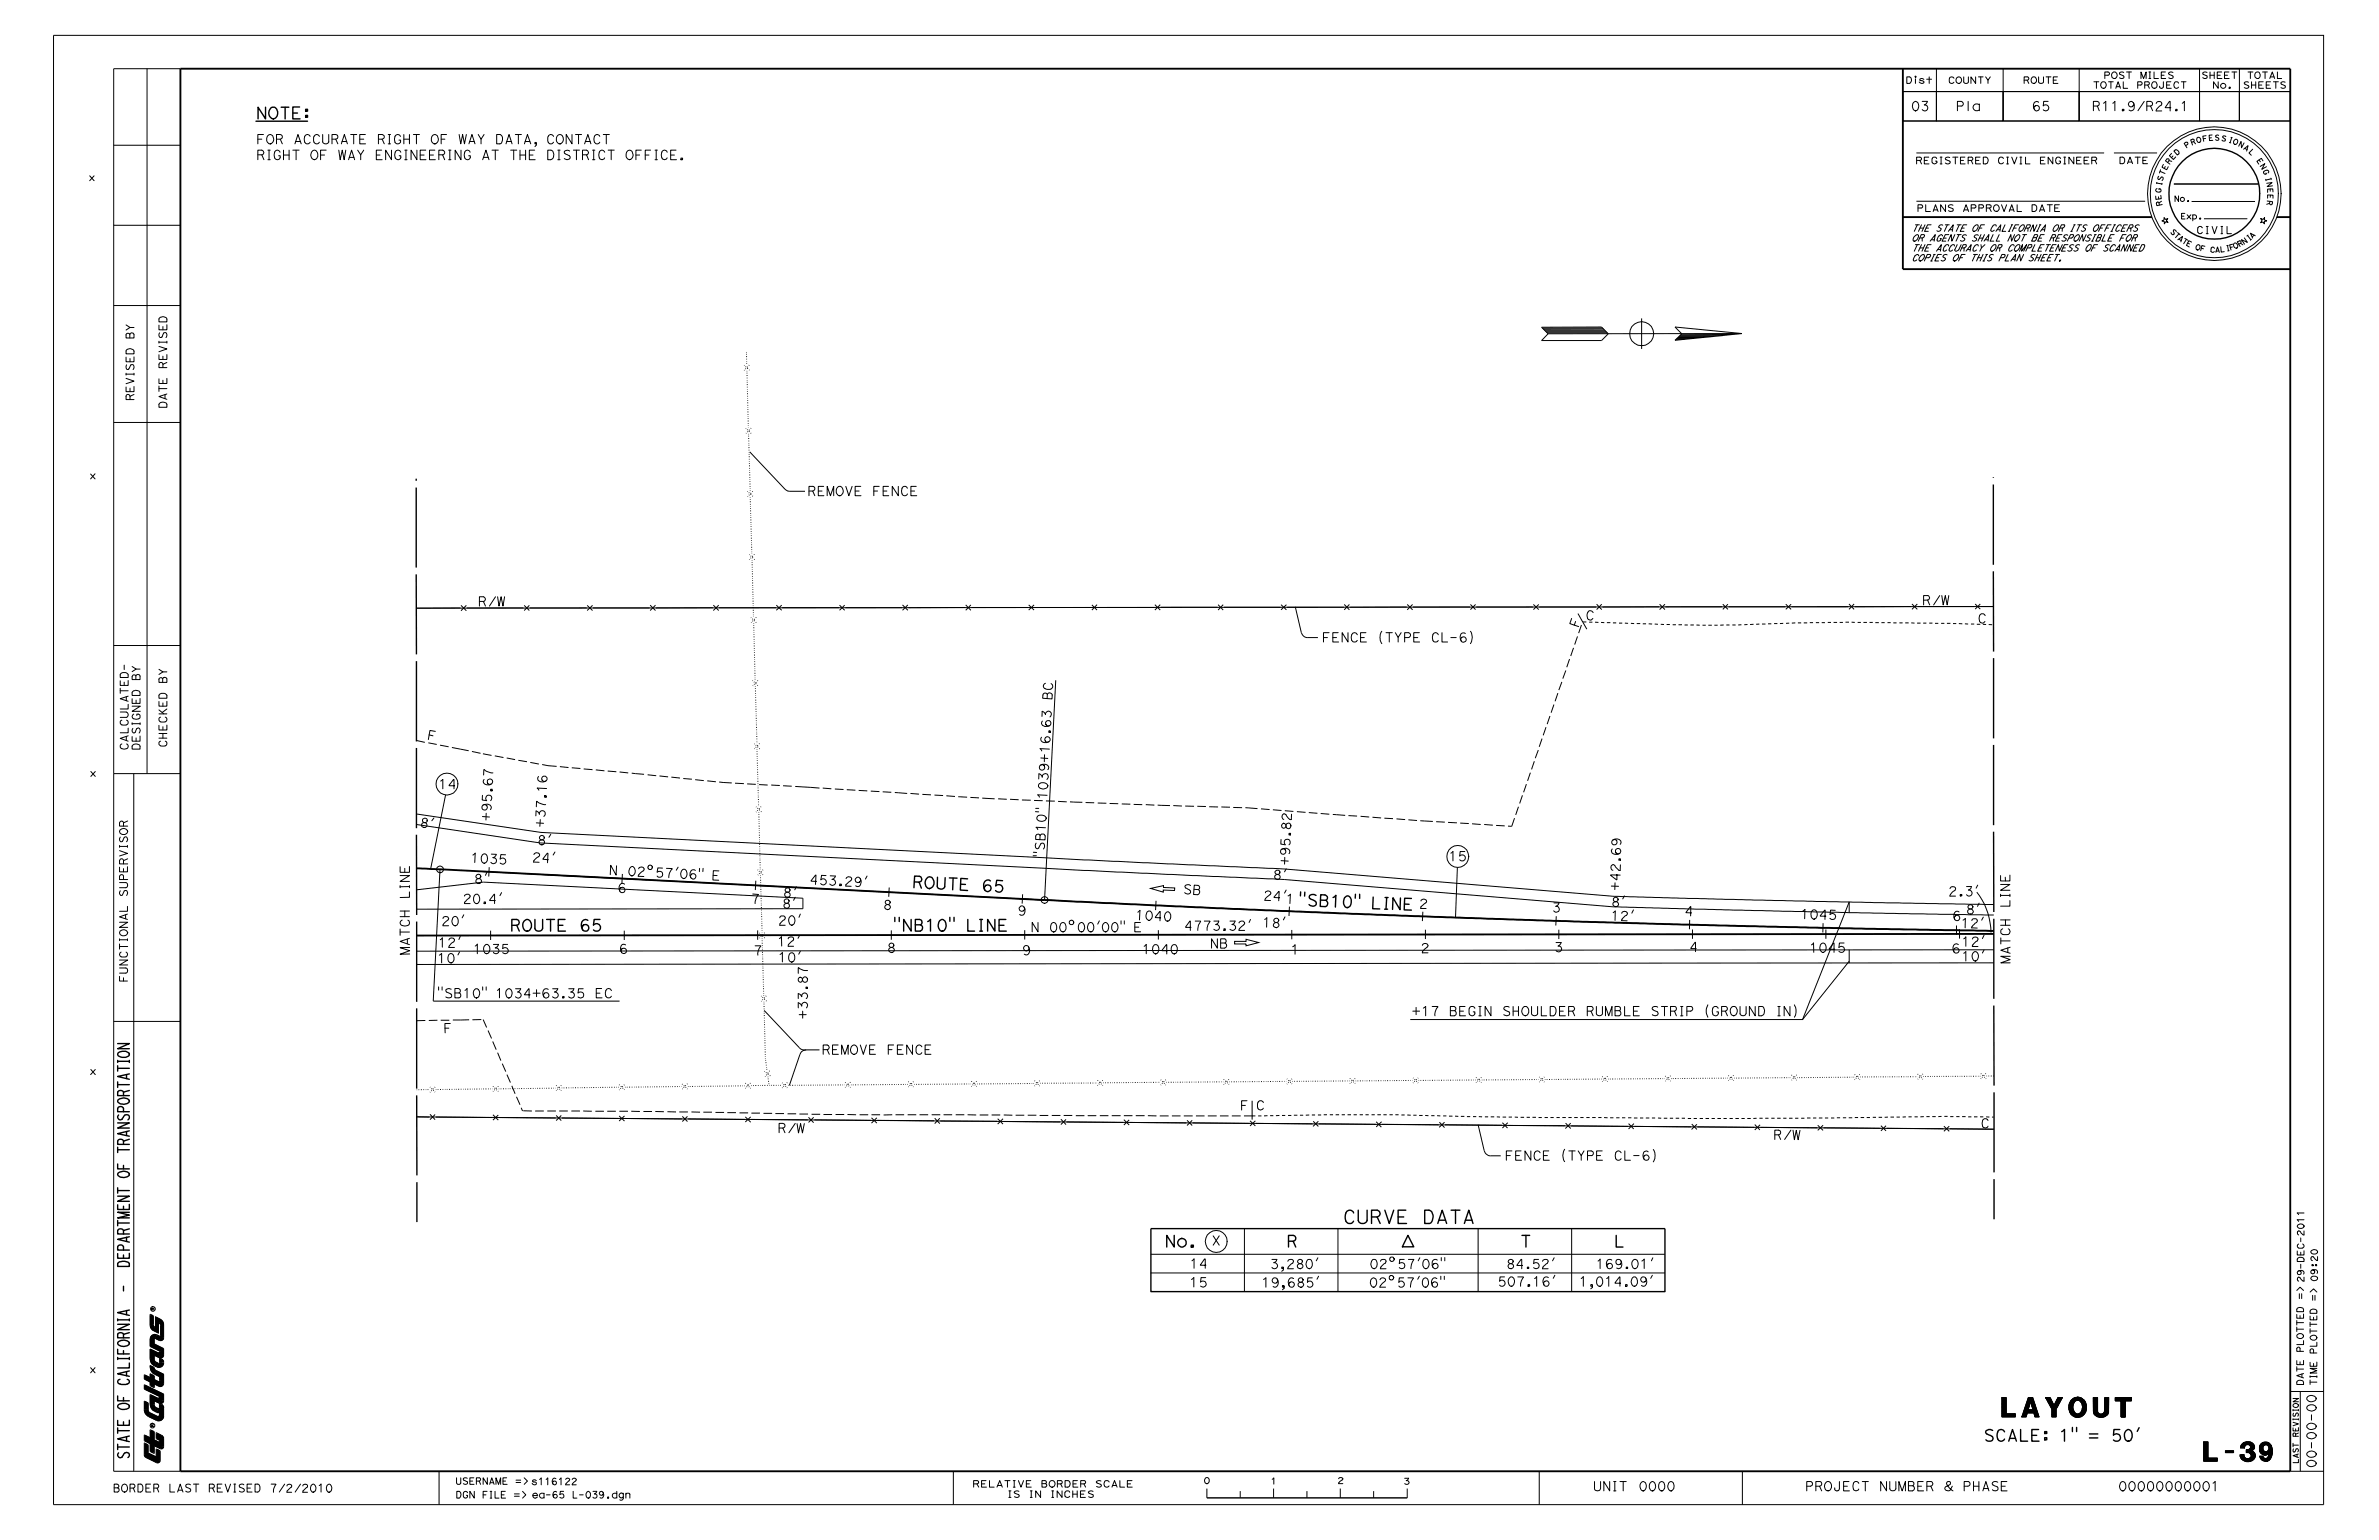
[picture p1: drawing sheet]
<svg xmlns="http://www.w3.org/2000/svg" width="432mm" height="279mm" viewBox="0 0 432 279" stroke-linecap="round" stroke-linejoin="round" font-family="sans-serif">
<defs><g id="words">
<text font-size="4.4" x="321.8" y="206.7">R/W</text>
<g font-size="3.1">
<text x="363.3" y="257.1">LAYOUT</text>
<text x="400" y="265.2">L-39</text>
</g>
<g font-size="2.5">
<text x="112" y="161.9" transform="rotate(2 112 161.9)">6</text>
<text x="160.2" y="165" transform="rotate(2 160.2 165)">8</text>
</g>
<g font-size="2.2">
<text x="86" y="160.3" transform="rotate(-2 86 160.3)">8’</text>
<text x="165.5" y="161.1" transform="rotate(3 165.5 161.1)">R O U T E</text>
<text x="178.3" y="161.7" transform="rotate(3 178.3 161.7)">6 5</text>
<text x="292.3" y="164.5" transform="rotate(1 292.3 164.5)">8 ’</text>
<text x="356.7" y="165.8" transform="rotate(1 356.7 165.8)">8 ’</text>
<text x="243.7" y="222">CURVE DATA</text>
</g>
<g font-size="1.9">
<text x="46.4" y="21.6">NOTE:</text>
<text x="326.7" y="166.7" transform="rotate(1 326.7 166.7)">1 0 4 5</text>
<text x="92.5" y="169">ROUTE 65</text>
<text x="211.3" y="226.3">No.</text>
<text x="233.5" y="226.3">R</text>
<text x="360" y="261.5">SCALE: 1&quot; = 50’</text>
<text x="23.5" y="264.8" transform="rotate(-90 23.5 264.8)">STATE OF CALIFORNIA - DEPARTMENT OF TRANSPORTATION</text>
</g>
<g font-size="1.8">
<text x="235.6" y="164.3" transform="rotate(2 235.6 164.3)">&quot; S B 1 0 &quot;</text>
<text x="253.9" y="165.1" transform="rotate(2 253.9 165.1)">E</text>
</g>
<text font-size="1.7" x="206" y="166.9" transform="rotate(3 206 166.9)">1 0 4 0</text>
<g font-size="1.6">
<text x="98.8" y="150.2" transform="rotate(-87 98.8 150.2)">+ 3 7 . 1 6</text>
<text x="113.6" y="158.9" transform="rotate(3 113.6 158.9)">0 2 ^ 5 7 ’ 0 6 &quot;</text>
<text x="128.4" y="159.6" transform="rotate(3 128.4 159.6)">E</text>
<text x="146.8" y="160.4" transform="rotate(3 146.8 160.4)">4 5 3 . 2 9 ’</text>
<text x="214.7" y="162.2" transform="rotate(4 214.7 162.2)">S B</text>
</g>
<g font-size="1.5">
<text x="346.8" y="20.1">03</text>
<text x="354.9" y="20.1">Pla</text>
<text x="368.7" y="20.1">65</text>
<text x="379.7" y="20.1">R11.9/R24.1</text>
<text x="46.5" y="26.1">FOR ACCURATE RIGHT OF WAY DATA, CONTACT</text>
<text x="46.5" y="29">RIGHT OF WAY ENGINEERING AT THE DISTRICT OFFICE.</text>
<text x="146.5" y="89.9">REMOVE FENCE</text>
<text x="239.9" y="116.5">FENCE (TYPE CL-6)</text>
<text x="286.4" y="114" transform="rotate(-71 286.4 114)">F</text>
<text x="190.9" y="128.4" transform="rotate(-87 190.9 128.4)">B</text>
<text x="191" y="126.2" transform="rotate(-87 191 126.2)">C</text>
<text x="77.4" y="134.1" transform="rotate(11 77.4 134.1)">F</text>
<text x="89" y="149.1" transform="rotate(-87 89 149.1)">+ 9 5 . 6 7</text>
<text x="190" y="144.9" transform="rotate(-87 190 144.9)">1 0 3 9 + 1 6 . 6 3</text>
<text x="189.5" y="155.7" transform="rotate(-87 189.5 155.7)">&quot; S B</text>
<text x="96.5" y="156.4" transform="rotate(3 96.5 156.4)">2 4 ’</text>
<text x="234" y="157.1" transform="rotate(-87 234 157.1)">+ 9 5 . 8 2</text>
<text x="293.9" y="161.6" transform="rotate(-88 293.9 161.6)">+ 4 2 . 6 9</text>
<text x="83.9" y="163.9">20.4’</text>
<text x="141.2" y="167.9">20’</text>
<text x="353.6" y="162.6">2.3’</text>
<text x="74.3" y="173.4" transform="rotate(-90 74.3 173.4)">MATCH LINE</text>
<text x="79.4" y="171.9">12’</text>
<text x="85.8" y="173">1035</text>
<text x="112.3" y="173">6</text>
<text x="141" y="171.7">12’</text>
<text x="160.9" y="172.8">8</text>
<text x="185.4" y="173.2">9</text>
<text x="214.9" y="168.8">4773.32’</text>
<text x="219.6" y="172">NB</text>
<text x="257.8" y="172.9">2</text>
<text x="282" y="172.7">3</text>
<text x="354.2" y="173">6</text>
<text x="356" y="171.7">12’</text>
<text x="364.8" y="174.9" transform="rotate(-90 364.8 174.9)">MATCH LINE</text>
<text x="79.3" y="181.1">&quot;SB10&quot; 1034+63.35 EC</text>
<text x="146.5" y="184.9" transform="rotate(-90 146.5 184.9)">+33.87</text>
<text x="256.2" y="184.3">+17 BEGIN SHOULDER RUMBLE STRIP (GROUND IN)</text>
<text x="149.1" y="191.3">REMOVE FENCE</text>
<text x="225" y="201.4">F</text>
<text x="227.9" y="201.4">C</text>
<text x="359.4" y="204.7">C</text>
<text x="273.1" y="210.5">FENCE (TYPE CL-6)</text>
<text x="228.9" y="233.5">19,685’</text>
<text x="230.4" y="230.2">3,280’</text>
<text x="248.4" y="233.5">02^57’06&quot;</text>
<text x="248.5" y="230.2">02^57’06&quot;</text>
<text x="273.3" y="230.2">84.52’</text>
<text x="286.5" y="233.4">1,014.09’</text>
<text x="289.6" y="230.2">169.01’</text>
<text x="327.6" y="270.5">PROJECT NUMBER &amp; PHASE</text>
</g>
<g font-size="1.4">
<text x="401" y="45.8" transform="rotate(3 401 45.8)">C</text>
<text x="85.3" y="156.5" transform="rotate(3 85.3 156.5)">1 0 3 5</text>
</g>
<g font-size="1.3">
<text x="24.3" y="72.7" transform="rotate(-90 24.3 72.7)">REVISED BY</text>
<text x="30.3" y="74.1" transform="rotate(-90 30.3 74.1)">DATE REVISED</text>
<text x="23.2" y="136.2" transform="rotate(-90 23.2 136.2)">CALCULATED-</text>
<text x="25.4" y="136.2" transform="rotate(-90 25.4 136.2)">DESIGNED BY</text>
<text x="30.2" y="135.7" transform="rotate(-90 30.2 135.7)">CHECKED BY</text>
<text x="184.6" y="166" transform="rotate(3 184.6 166)">9</text>
<text x="281.6" y="165.5" transform="rotate(2 281.6 165.5)">3</text>
<text x="23.1" y="178.2" transform="rotate(-90 23.1 178.2)">FUNCTIONAL SUPERVISOR</text>
<text x="20.4" y="270.7">BORDER LAST REVISED 7/2/2010</text>
</g>
<g font-size="1.2">
<text x="398.6" y="42.4">CIVIL</text>
<text x="287.7" y="112.5" transform="rotate(2 287.7 112.5)">C</text>
<text x="358.9" y="113.1" transform="rotate(2 358.9 113.1)">C</text>
<text x="257.5" y="164.8" transform="rotate(4 257.5 164.8)">2</text>
<text x="293.8" y="167" transform="rotate(2 293.8 167)">2</text>
</g>
<g font-size="1.1">
<text x="345.8" y="15.2">Dist</text>
<text x="353.5" y="15.2">COUNTY</text>
<text x="367.1" y="15.2">ROUTE</text>
<text x="379.8" y="16">TOTAL PROJECT</text>
<text x="381.8" y="14.3">POST MILES</text>
<text x="399.5" y="14.2">SHEET</text>
<text x="401.5" y="16">No.</text>
<text x="407.1" y="16.1">SHEETS</text>
<text x="347.6" y="29.7">REGISTERED CIVIL ENGINEER</text>
<text x="347.8" y="38.4">PLANS APPROVAL DATE</text>
<text x="346.9" y="42">THE STATE OF CALIFORNIA OR ITS OFFICERS</text>
<text x="346.9" y="43.8">OR AGENTS SHALL NOT BE RESPONSIBLE FOR</text>
<text x="346.9" y="45.6">THE ACCURACY OR COMPLETENESS OF SCANNED</text>
<text x="346.9" y="47.4">COPIES OF THIS PLAN SHEET.</text>
<text x="230.9" y="159.5" transform="rotate(2 230.9 159.5)">8</text>
<text x="80.5" y="187.4" transform="rotate(-2 80.5 187.4)">F</text>
<text x="418.1" y="232.7" transform="rotate(-90 418.1 232.7)">29-DE</text>
<text x="420.6" y="232.6" transform="rotate(-90 420.6 232.6)">09:20</text>
<text x="82.7" y="269.3">USERNAME =&gt; s1161</text>
<text x="176.5" y="269.8">RELATIVE BORDER SCALE</text>
<text x="82.7" y="271.8">DGN FILE =&gt;</text>
<text x="96.5" y="271.8">ea-65 L-</text>
<text x="182.7" y="271.7">IS IN INCHES</text>
</g>
<g font-size="1">
<text x="397.7" y="26.4" transform="rotate(-18 397.7 26.4)">R</text>
<text x="404.3" y="25.8" transform="rotate(16 404.3 25.8)">I</text>
<text x="407.1" y="27" transform="rotate(30 407.1 27)">A</text>
<text x="242.7" y="269.2">2</text>
<text x="254.7" y="269.3">3</text>
</g>
<g font-size=".9">
<text x="393.7" y="29.9" transform="rotate(-52 393.7 29.9)">R</text>
<text x="394.4" y="29.1" transform="rotate(-47 394.4 29.1)">E</text>
<text x="396.8" y="26.9" transform="rotate(-32 396.8 26.9)">P</text>
<text x="398.7" y="26" transform="rotate(-15 398.7 26)">O</text>
<text x="399.8" y="25.7" transform="rotate(-10 399.8 25.7)">F</text>
<text x="403.1" y="25.5" transform="rotate(13 403.1 25.5)">S</text>
<text x="408" y="27.6" transform="rotate(43 408 27.6)">L</text>
<text x="409.5" y="29.2" transform="rotate(54 409.5 29.2)">E</text>
<text x="392.2" y="35.1" transform="rotate(-87 392.2 35.1)">G</text>
<text x="392.3" y="33.9" transform="rotate(-79 392.3 33.9)">I</text>
<text x="392.5" y="33" transform="rotate(-74 392.5 33)">S</text>
<text x="392.7" y="31.9" transform="rotate(-69 392.7 31.9)">T</text>
<text x="410.7" y="31" transform="rotate(65 410.7 31)">G</text>
<text x="411.1" y="32.2" transform="rotate(74 411.1 32.2)">I</text>
<text x="411.5" y="34.1" transform="rotate(87 411.5 34.1)">E</text>
<text x="411.6" y="35.2" transform="rotate(90 411.6 35.2)">E</text>
<text x="392.3" y="36.3" transform="rotate(-96 392.3 36.3)">E</text>
<text x="392.5" y="37.3" transform="rotate(-103 392.5 37.3)">R</text>
<text x="394.6" y="36.6">No.</text>
<text x="395.8" y="39.8">Exp.</text>
<text x="411.5" y="36.3" transform="rotate(96 411.5 36.3)">R</text>
<text x="393.8" y="42.1" transform="rotate(45 393.8 42.1)">S</text>
<text x="394.4" y="42.8" transform="rotate(39 394.4 42.8)">T</text>
<text x="395.9" y="44" transform="rotate(32 395.9 44)">T</text>
<text x="402" y="45.8">A</text>
<text x="406.4" y="44.9" transform="rotate(-29 406.4 44.9)">R</text>
<text x="408.7" y="43.4" transform="rotate(-43 408.7 43.4)">A</text>
<text x="229.3" y="163.3" transform="rotate(2 229.3 163.3)">2</text>
<text x="417.1" y="265.6" transform="rotate(-90 417.1 265.6)">LAST REVISION</text>
</g>
<g font-size=".8">
<text x="395.1" y="28.3" transform="rotate(-43 395.1 28.3)">D</text>
<text x="393.2" y="31" transform="rotate(-65 393.2 31)">E</text>
<text x="395.2" y="43.4" transform="rotate(39 395.2 43.4)">A</text>
<text x="396.7" y="44.5" transform="rotate(27 396.7 44.5)">E</text>
<text x="399.3" y="45.5" transform="rotate(13 399.3 45.5)">F</text>
<text x="404.7" y="45.4" transform="rotate(-16 404.7 45.4)">F</text>
<text x="405.5" y="45.2" transform="rotate(-27 405.5 45.2)">O</text>
<text x="408.1" y="43.8" transform="rotate(-39 408.1 43.8)">I</text>
</g>
<text font-size=".7" x="404" y="45.6" transform="rotate(-12 404 45.6)">I</text>
<g font-size=".4">
<text x="28" y="237.7" transform="rotate(-90 28 237.7)">R</text>
<text x="27.9" y="258.9" transform="rotate(-90 27.9 258.9)">R</text>
</g>
</g></defs>
<g fill="none" stroke="#000" stroke-width=".18">
<path d="M9.7 6.4h412v266.6h-412zM26.7 12.5v127.9M32.7 12.5h-12.1v254.4h12.1M345.4 16.6h6.1v5.3h-6.1zM345.4 16.6h70.3M346.1 13.9h.4a.51 .51 0 0 1 .4 .8l-.3 .4h-.5zM347.7 14l.1-.1-.2-.1v.2h.1M348.9 18.4h.9l-.2 .4-.3 .2M350.2 13.9v1.2M351.5 16.6h12.1v5.3h-12.1zM351.5 12.5v9.4M353.8 14.2a.44 .44 0 0 1 .4-.3 .44 .44 0 0 1 .4 .3"/>
<path d="M355.5 15.1a.58 .58 0 0 0 .5-.6 .58 .58 0 0 0-.7-.5 .61 .61 0 0 0-.3 .7 .61 .61 0 0 0 .6 .4M356 19.2a.42 .42 0 0 0 .4-.4 .42 .42 0 0 0-.4-.4h-.7v1.7M356.4 13.9v.9M357.2 18.4v1.7M357.3 13.9v.9M358.6 13.9v1.2l-.9-1.2v1.2M359.1 13.9h.8M359.5 13.9v1.2M360.4 13.9l.4 .6 .5-.6M363.6 12.5v9.4M363.6 16.6h13.8v5.3h-13.8zM367.9 14.5a.3 .3 0 0 0 .3-.3 .3 .3 0 0 0-.3-.3h-.5v1.2"/>
<path d="M369.1 15.1a.58 .58 0 0 0 .5-.7 .58 .58 0 0 0-.7-.4l-.1 .1a.61 .61 0 0 0-.1 .7 .61 .61 0 0 0 .5 .3M370 18.6l-.3-.2a.65 .65 0 0 0-.6 .5v.6M370 13.9v.9M370.9 13.9v.9M371.4 13.9h.9M371.8 18.4h-.9v.8M371.8 13.9v1.2M373.4 13.9h-.7v1.2h.8M377.4 12.5v9.4M377.4 16.6h21.8v5.3h-21.8zM380 14.8h.9M380.5 14.8v1.2"/>
<path d="M380.7 19.2l.3-.3-.1-.4-.2-.1h-.7v1.7M381.8 18.7l.4-.3v1.7M381.8 16l.3-.1 .2-.4a.58 .58 0 0 0-.4-.7 .59 .59 0 0 0-.6 .6 .59 .59 0 0 0 .6 .6M382.6 13.7l.3-.3-.1-.3h-.8v1.1M382.7 14.8h.9M383.1 14.8v1.2M383.5 18.7l.4-.3v1.7M383.8 14.2a.58 .58 0 0 0 .4-.6 .58 .58 0 0 0-.6-.5 .62 .62 0 0 0-.3 .7 .62 .62 0 0 0 .6 .4M384 16l.5-1.2 .4 1.2M385.4 14.8v1.2h.8M385.5 13.1a.47 .47 0 0 0-.8 .3l.1 .1M386 13.1h.9"/>
<path d="M386.4 13.1v1.1M387.1 19.2l-.3 .2-.4-.2-.1-.3 .2-.4 .4-.1 .3 .3 .1 .3-.2 .3M388.5 15.4a.3 .3 0 0 0 .3-.3 .3 .3 0 0 0-.3-.3h-.5v1.2M388.6 14.2v-1.1l.5 1.1 .4-1.1v1.1M389.2 18.4l-1.2 1.7M389.8 15.4l.3-.2-.1-.3-.7-.1v1.2M390 13.1h.4M390.2 13.1v1.1M390.3 19.2l.4-.2-.1-.5-.3-.1h-.6v1.7M391 13.1v1.1h.8M391 16l.4-.2a.71 .71 0 0 0-.2-1 .59 .59 0 0 0-.7 .6 .59 .59 0 0 0 .6 .6M391.4 18.8a.53 .53 0 0 1 .5-.4 .53 .53 0 0 1 .5 .4"/>
<path d="M392.7 14.8v1M393 13.1h-.7v1.1h.8M394 19.5h-1l.8-1.1h.1v1.7M394 14.8h-.7v1.2h.8M394.4 13.1a.48 .48 0 0 0-.8 .3l.1 .1M394.7 15.1l.2-.3h.3l.2 .3M395.9 14.8h.9M396.1 18.7l.4-.3v1.7M396.3 14.8v1.2M399.2 16.6h7.3v5.3h-7.3zM399.2 12.5v9.4M400.6 13.1a.47 .47 0 0 0-.8 .3l.1 .1"/>
<path d="M401.1 13.1v1.1M401.9 13.1v1.1M402.6 14.8v1.2l-.8-1.2v1.2M403.2 13.1h-.8v1.1h.9M404.6 13.1h-.8v1.1h.8M405.1 13.1h.9M405.5 13.1v1.1M406.5 16.6h9.2v5.3h-9.2zM406.5 12.5v9.4M408 13.1h.9M408.1 14.9a.47 .47 0 0 0-.7 .3l.1 .1M408.5 13.1v1.1"/>
<path d="M408.7 14.8v1.2M409.4 14.8v1.2M409.8 14.2h.1a.58 .58 0 0 0 .3-.7l-.1-.4a.58 .58 0 0 0-.8 .5 .58 .58 0 0 0 .6 .6M410.7 13.1h.8M410.8 14.8h-.8v1.2h.8M411.1 13.1v1.1M412 14.2l.4-1.1 .5 1.1M412.1 14.8h-.8v1.2h.8M412.1 13.9h.6M412.6 14.8h.9M413.1 14.8v1.2M413.4 13.1v1.1h.7"/>
<path d="M414.8 14.9a.47 .47 0 0 0-.8 .3l.1 .1M16.3 31.9l.8 .9M17.1 31.9l-.8 .9M20.6 26.4h12.1M47.5 28.1l.4-.4-.1-.3-.3-.2h-.7v1.8M47.8 24.4h-1v1.7M48.6 27.2h.4M48.8 27.2v1.8M49 26.1l.5-.3a1 1 0 0 0 0-1.1 .61 .61 0 0 0-.7-.3 .61 .61 0 0 0-.4 .7 .78 .78 0 0 0 .7 1M49.8 27.6l.1-.1a.5 .5 0 0 1 .5-.3 .5 .5 0 0 1 .4 .4M50.9 25.3a.42 .42 0 0 0 .4-.5 .42 .42 0 0 0-.4-.4h-.7v1.7M51.5 27.2v1.8"/>
<path d="M52.5 27.2v1.8M53.1 27.2h1.2M53.5 26.1l.6-1.7 .6 1.7M53.7 27.2v1.8M55.3 24.7h.1a.51 .51 0 0 1 .4-.3 .51 .51 0 0 1 .5 .3M57 24.7a.51 .51 0 0 1 .5-.3 .51 .51 0 0 1 .5 .3M57.1 28.9a.86 .86 0 0 1-.7-.8 .86 .86 0 0 1 .7-.9 .91 .91 0 0 1 .6 .9 .91 .91 0 0 1-.7 .9M58.6 24.4v1.3M59.2 27.2h-1v1.8M59.7 24.4v1.3M60.9 25.3l.3-.2a.45 .45 0 0 0-.3-.7h-.6v1.7M61.5 27.2l.2 1.8 .4-1.8 .4 1.8 .3-1.8"/>
<path d="M62 26.1l.5-1.7 .6 1.7M63.3 29l.5-1.8 .6 1.8M63.6 24.4h1.1M64.2 24.4v1.7M64.9 27.2l.6 .9 .5-.9M66.3 24.4h-1v1.7h1.1M69.3 27.2h-1v1.8h1.1M69.4 25.3l.3-.3v-.4l-.3-.2h-.7v1.7M70.5 24.4h.4M70.7 24.4v1.7M71.1 27.2v1.8l-1.1-1.8v1.8M71.7 24.7a.55 .55 0 0 1 .5-.3 .55 .55 0 0 1 .5 .3"/>
<path d="M71.7 27.6l.1-.1a.54 .54 0 0 1 .5-.3 .54 .54 0 0 1 .4 .4M73.3 24.4v1.7M73.5 27.2h.4M73.7 27.2v1.8M74.3 24.4v1.7M75 24.4h1.1M75.6 24.4v1.7M75.7 27.2v1.8l-1.1-1.8v1.8M77.3 27.2h-1v1.8h1M78.9 26.1h.2l.3-.3a1 1 0 0 0 0-1.1 .61 .61 0 0 0-.7-.3 .61 .61 0 0 0-.4 .7 .78 .78 0 0 0 .7 1M78.9 27.2h-.9v1.8h1M80.3 28.1a.42 .42 0 0 0 .4-.4 .42 .42 0 0 0-.4-.5h-.6v1.8"/>
<path d="M81 24.4h-.9v1.7M81.4 27.2h.5M81.6 27.2v1.8M83.3 24.4l.3 1.7 .4-1.7 .3 1.7 .3-1.7M83.7 27.2v1.8l-1.1-1.8v1.8M84.3 27.6l.1-.1a.5 .5 0 0 1 .5-.3 .5 .5 0 0 1 .4 .4M85.1 26.1l.6-1.7 .5 1.7M86.8 24.4l.5 .9 .6-.9M87.6 29l.6-1.8 .6 1.8M89.3 27.2h1.1M89.9 27.2v1.8M90.1 24.4h.6a.95 .95 0 0 1 .5 .9 .95 .95 0 0 1-.5 .8h-.6z"/>
<path d="M91.8 26.1l.6-1.7 .5 1.7M92.7 27.2h1.1M93.2 27.2v1.8M93.5 24.4h1.1M94.1 24.4v1.7M94.4 27.2v1.8M95.2 26.1l.5-1.7 .6 1.7M95.4 27.2v1.8M97 27.2h-.9v1.8h1M99.4 27.2h.6a.98 .98 0 0 1 0 1.8h-.6zM99.5 24.7l.4-.3 .4 .1 .2 .2M101.2 27.2h.5"/>
<path d="M101.5 27.2v1.8M101.6 26.1a.87 .87 0 0 0 .7-.9 .87 .87 0 0 0-.7-.8 .87 .87 0 0 0-.7 .9 .87 .87 0 0 0 .8 .8M103.4 27.4l-.4-.2-.4 .2-.2 .1 .2 .4M103.8 24.4v1.7l-1-1.7v1.7M104.1 27.2h1.1M104.5 24.4h1.1M104.6 27.2v1.8M105 24.4v1.7M106.1 26.1l.6-1.7 .6 1.7M106.4 28.1l.4-.4-.1-.3-.3-.2h-.7v1.8M107.5 27.2h.5M107.8 27.2v1.8"/>
<path d="M107.9 24.7a.51 .51 0 0 1 .5-.3 .51 .51 0 0 1 .5 .3M108.8 27.6v-.1a.5 .5 0 0 1 .5-.3 .5 .5 0 0 1 .4 .4M109.5 24.4h1.1M110 24.4v1.7M110.4 27.2h1.1M110.9 27.2v1.8M114.3 28.9a.62 .62 0 0 1-.7-.5 .84 .84 0 0 1 .7-1.2l.4 .2a1.01 1.01 0 0 1-.1 1.5l-.4 .1M116.4 27.2h-1v1.8M118.1 27.2h-1v1.8M118.9 27.2h.4M119.1 27.2v1.8M120.1 27.6l.1-.1a.5 .5 0 0 1 .5-.3 .5 .5 0 0 1 .4 .4"/>
<path d="M122.7 27.2h-1v1.8h1.1M345.4 21.9h70.3M347.7 20.1a.88 .88 0 0 1-.6-.9 .88 .88 0 0 1 .6-.8 .96 .96 0 0 1 .6 .9 .96 .96 0 0 1-.6 .8M347.8 36.5h41.6M347.8 27.7h34.1M348.5 29.1l.3-.2-.1-.3-.8-.1v1.2M348.7 37.7a.3 .3 0 0 0 .3-.3 .3 .3 0 0 0-.3-.3h-.6v1.3M349.5 37.1v1.3h.9M350.1 28.5h-.8v1.2h.8M350.7 28.8l.3-.3h.3l.2 .3M350.9 38.4l.4-1.3 .5 1.3M352.1 28.5h.4"/>
<path d="M352.3 28.5v1.2M353.1 37.1v1.3l-.9-1.3v1.3M353.9 28.6a.48 .48 0 0 0-.8 .2l.1 .2M354.4 28.5h1M354.5 37.2a.51 .51 0 0 0-.9 .2l.2 .2M354.9 28.5v1.2M356.4 38.4l.4-1.3 .5 1.3M356.6 28.5h-.8v1.2h.9M357.8 29.1a.3 .3 0 0 0 .3-.3 .3 .3 0 0 0-.3-.3h-.6v1.2M358.3 37.7a.3 .3 0 0 0 .3-.3 .3 .3 0 0 0-.3-.3h-.5v1.3M359.4 28.5h-.8v1.2h.9M359.7 37.7a.3 .3 0 0 0 .3-.3 .3 .3 0 0 0-.3-.3h-.5v1.3"/>
<path d="M360 28.5h.4a.55 .55 0 0 1 .4 .8l-.2 .4h-.6zM361.1 37.7a.32 .32 0 0 0 .2-.5l-.8-.1v1.3M362.4 38.3v.1a.62 .62 0 0 1-.6-.7 .62 .62 0 0 1 .6-.6 .62 .62 0 0 1 .5 .7 .62 .62 0 0 1-.5 .6M362.8 28.8l.3-.3h.3l.2 .3M363.3 37.1l.4 1.3 .5-1.3M364.2 28.5h.4M364.4 28.5v1.2M364.7 38.4l.4-1.3 .5 1.3M365.1 28.5l.5 1.2 .5-1.2M366.1 37.1v1.3h.8M366.6 28.5h.4M366.8 28.5v1.2"/>
<path d="M367.6 28.5v1.2h.8M368.8 37.1l.7 .2 .2 .7-.2 .3-.7 .1zM370.2 38.4l.4-1.3 .5 1.3M371.2 28.5h-.8v1.2h.8M371.6 37.1h.9M372 37.1v1.3M372.6 28.5v1.2l-.8-1.2v1.2M373.2 28.8l.2-.3h.3l.3 .3M373.8 37.1h-.9v1.3h.9M374.6 28.5h.3M374.8 28.5v1.2M376.4 28.5v1.2l-.9-1.2v1.2"/>
<path d="M377.7 28.5h-.8v1.2h.9M379.1 28.5h-.8v1.2h.9M380.3 29.1l.3-.2-.1-.3-.8-.1v1.2M383.7 27.7h7.8M384.8 28.5l.7 .1a.75 .75 0 0 1-.1 1.1h-.6zM386.1 29.7l.5-1.2 .5 1.2M386.3 29.4h.6M387.5 28.5h1M388 28.5v1.2M388.9 29.1h.6M389.7 28.5h-.8v1.2h.9M391.4 33.2l1 .2"/>
<path d="M391.5 33.1l-.1 .2M391.5 34.2l-.2 .2 .1 .4M391.9 36.8a.24 .24 0 0 0-.3-.2 .24 .24 0 0 0-.2 .3l.1 .4 1-.2M392.2 35.5l.1 .5-1 .2v-.6M394.6 33.4h15.3M395.4 35.5v1.1l-.6-1.1v1.1M396.6 38.7h-.6v1h.6M397.8 36.6h11.5M400 39.7h7.9M400.4 24.6l-.6 .1 .2 .9M401.4 25h-.4M401.5 24.5h-.5v1h.6"/>
<path d="M402.7 24.6l-.3-.1-.2 .1-.1 .2 .6 .4v.2l-.3 .1-.3-.2M405.6 26.2a.48 .48 0 0 0 .5-.4 .48 .48 0 0 0-.3-.5 .52 .52 0 0 0-.4 .4 .52 .52 0 0 0 .3 .5M407.3 25.9l-.5 .9v-1.1l-.5 .8M410.2 30.2l.9-.5-.6 1 .9-.5M411.4 33.3l1-.2-.9 .7 1-.1M411.5 36.5l1 .1-.1 .4-.1 .1h-.2l-.2-.2M411.6 36v-.6h1v.6M412.2 32.3l.1 .2M412.2 32.4l-.9 .3M412.6 34.8l-.1-.5h-.9v.6M413.5 35.1a11.6 11.6 0 0 1-16.5 10.5 11.6 11.6 0 0 1-2.6-19.4 11.6 11.6 0 0 1 18.8 6l.2 1.4 .1 1.6M414 35.1a12.1 12.1 0 0 1-17.1 11.1 12.1 12.1 0 0 1-2.8-20.2 12.1 12.1 0 0 1 19.5 6l.4 3.2"/>
<path d="M20.6 40.9h12.1M20.6 55.4h12.1M22.9 58.9l.7 .5-.7 .5M28.9 57.8a.77 .77 0 0 1 .7-.4 .77 .77 0 0 1 .7 .5v.5h-1.4zM30.3 58.9v.9h-1.4v-.8M280.3 59.9h10.9M290.9 59.5h-10.9M291.1 59.7h-11M298 57.8v5.5M304 59.3l12.2 1.2-12.2 1.2 1.2-1.1zM347.5 43.8a.81 .81 0 0 0 .6-1.2 .83 .83 0 0 0-.8 1.2h.2M347.6 46.4l.1-.1a.31 .31 0 0 1 .3-.1 .31 .31 0 0 1 .3 .2"/>
<path d="M347.7 40.8h.7M347.7 44.4h.7M348 40.8l-.5 1.2M348 44.4l-.5 1.2M348.5 47.3a.78 .78 0 0 0 .7-1.1 .9 .9 0 0 0-.8 1.1h.2M348.8 40.8l-.6 1.2M348.8 44.4l-.6 1.2M348.9 43.2l.2-.1 .2-.3-.1-.2h-.5l-.5 1.2M349.4 40.8l-.6 1.2M349.4 44.4l-.6 1.2M350 46.8a.36 .36 0 0 0 .3-.2 .36 .36 0 0 0 0-.4h-.5l-.5 1.1M350.3 43.8l1-1.2-.3 1.2"/>
<path d="M350.5 40.8h-.6l-.6 1.2h.7M350.5 44.4h-.6l-.6 1.2h.7M351 46.2h.3M351.1 46.2l-.6 1.1M351.5 45.6l.9-1.2-.2 1.2M351.9 42.8l.4-.2 .3 .2M352.4 46.2h-.7l-.5 1.1h.7M352.6 40.9a.44 .44 0 0 0-.4-.1 .44 .44 0 0 0-.3 .4M353 44.6l.3-.2h.3l.1 .2M353.1 40.8h.7M353.4 46.2a.43 .43 0 0 0-.5 0 .43 .43 0 0 0-.2 .4M353.5 40.8l-.6 1.2"/>
<path d="M353.6 42l.9-1.2-.1 1.2M353.7 42.6h-.6l-.6 1.2h.7M354.1 44.6l.3-.2h.2l.1 .2M354.7 47.3a.9 .9 0 0 0 .7-1.1h-.1a.86 .86 0 0 0-.7 1.1h.2M354.8 42.6l-.5 1.2-.2-1.2-.5 1.2M355.2 40.8h.8M355.2 42.6h.8M355.2 44.4l-.4 .9M355.6 42.6l-.6 1.2M355.6 40.8l-.5 1.2M356 44.4l-.5 .9M356.5 45l.4-.3v-.3h-.6l-.5 1.2"/>
<path d="M356.7 46.2h-.7l-.5 1.1M356.8 45.6l1-1.2-.2 1.2M356.9 42.7l-.4-.1-.3 .3v.1M357 40.8h-.7l-.5 1.2h.7M358.2 46.2h.7M358.3 42a.84 .84 0 0 0 .6-1.2 .84 .84 0 0 0-.7 1.2h.2M358.4 44.6l.4-.2h.2l.1 .2M358.5 46.2l-.5 1.1M359.1 42.7l-.5-.1-.3 .3 .1 .1M359.3 46.2l-.5 1.1M359.6 44.4v.6l.7-.6M359.6 42.6l-.6 1.2"/>
<path d="M359.9 46.2l-.5 1.1M360.1 43.8l.9-1.2-.2 1.2M360.2 40.8h-.6l-.6 1.2M360.2 42.6l-.6 1.2M360.4 46.2h.3M360.6 46.2l-.6 1.1M361.5 45.6a.85 .85 0 0 0 .7-1.2 .86 .86 0 0 0-.8 1.1l.2 .1M361.7 41l.3-.2h.2l.1 .2M361.8 42.6l-.6 1.2h.7M361.8 46.2a.45 .45 0 0 0-.5 0 .45 .45 0 0 0-.2 .4M362.3 42l.9-1.2-.2 1.2M362.9 42.6l-.6 1.2h.6"/>
<path d="M363 45l.3-.2a.22 .22 0 0 0 .1-.2 .22 .22 0 0 0-.2-.2h-.4l-.5 1.2M363.5 46.8a.37 .37 0 0 0 .4-.6h-.5l-.6 1.1M363.9 40.8l-.5 1.2h.6M364.5 46.2l-.6 1.1h.7M364.9 44.6l.3-.2h.2l.2 .2M365 47.3l.9-1.1-.2 1.1M365.1 40.8h.2M365.2 40.8l-.6 1.2M365.7 42.6l-.6 1.2-.1-1.2-.6 1.2M365.8 43.8a1.03 1.03 0 0 0 .8-1l-.1-.2a.9 .9 0 0 0-.8 1.1l.2 .1M365.8 45.6a.85 .85 0 0 0 .7-1.2 .91 .91 0 0 0-.8 1.1l.2 .1M366.4 40.8h-.6l-.6 1.2"/>
<path d="M366.5 45.6l.6-1.2-.2 1.2 1-1.2-.6 1.2M366.7 42a.93 .93 0 0 0 .6-1.2 .84 .84 0 0 0-.7 1.2h.2M367.1 42.6h.8M367.3 46.2l-.5 1.1-.2-1.1-.6 1.1M367.5 42.6l-.5 1.2M368.1 41.4l.3-.2v-.4h-.5l-.5 1.2M368.4 45a.48 .48 0 0 0 .3-.6h-.5l-.5 1.2M369.3 44.4l-.5 1.2h.6M369.4 46.2a.42 .42 0 0 0-.5 0 .42 .42 0 0 0-.2 .4M369.5 43.1l.3-.4-.1-.1h-.4l-.6 1.2h.5M369.7 40.8l-.5 1.2-.2-1.2-.5 1.2M369.8 46.2l-.5 1.1"/>
<path d="M370.2 40.8h.2M370.3 40.8l-.5 1.2M370.4 42l.9-1.2-.2 1.2M370.5 46.2l-.6 1.1M371 42.6h-.6l-.6 1.2h.7M371 44.4h-.6l-.6 1.2h.7M371.5 44.4h.7M371.6 46.2h-.7l-.5 1.1h.7M371.8 44.4l-.5 1.2M372.7 46.2h-.7l-.5 1.1h.7M372.7 43.2l.4-.3-.1-.3h-.4l-.6 1.2M372.9 42a.81 .81 0 0 0 .6-1.2 .91 .91 0 0 0-.8 1.1l.2 .1"/>
<path d="M373.1 46.2h.7M373.2 44.4h-.6l-.6 1.2h.7M373.5 46.2l-.6 1.1M374.2 42.6h-.6l-.5 1.2h.6M374.3 44.4l-.5 1.2-.2-1.2-.5 1.2M374.3 41.4a.37 .37 0 0 0 .4-.2 .37 .37 0 0 0-.1-.4h-.4l-.6 1.2M375.3 42.7a.39 .39 0 0 0-.5-.1 .39 .39 0 0 0-.2 .4M375.3 44.4h-.6l-.5 1.2h.6M375.9 43.2a.39 .39 0 0 0 .4-.2 .39 .39 0 0 0-.1-.4h-.4l-.6 1.2M376.4 40.8h.3M376.4 44.5a.42 .42 0 0 0-.5-.1 .42 .42 0 0 0-.2 .4M376.5 40.8l-.5 1.2"/>
<path d="M376.7 43.8a.9 .9 0 0 0 .7-1.1l-.1-.1a.83 .83 0 0 0-.8 1.2h.2M377.1 40.8h.7M377.5 44.5a.4 .4 0 0 0-.5-.1 .4 .4 0 0 0-.2 .4M377.5 40.8l-.5 1.2M378.7 42.6l-.6 1.2-.1-1.2-.6 1.2M378.8 40.9a.4 .4 0 0 0-.4-.1 .4 .4 0 0 0-.3 .4M378.8 45.6h.1a.96 .96 0 0 0 .6-1.2 .87 .87 0 0 0-.8 1.2h.2M379.6 42.7a.39 .39 0 0 0-.4-.1 .39 .39 0 0 0-.3 .4M380.2 42a.84 .84 0 0 0 .6-1.2 .84 .84 0 0 0-.7 1.2h.2M380.2 42.6h.3M380.3 42.6l-.5 1.2M380.7 44.4h-.6l-.6 1.2"/>
<path d="M381.1 43.1l.3-.4-.1-.1h-.4l-.5 1.2h.5M382 42.6l-.5 1.2h.6M382.1 40.8h-.7l-.5 1.2M382.9 44.5a.45 .45 0 0 0-.7 .3M383.2 40.8h-.7l-.5 1.2M383.3 44.6l.3-.2h.2l.1 .2M383.7 40.8h.3M383.7 42.6h-.6l-.6 1.2h.7M383.8 40.8l-.5 1.2M383.9 45.6l.9-1.2-.2 1.2M384.4 41l.3-.2h.2l.1 .2M385.9 42.6h-.6l-.6 1.2"/>
<path d="M386.1 43.8a.86 .86 0 0 0 .7-1.2l-.4 .1-.4 .5a.32 .32 0 0 0-.1 .3 .32 .32 0 0 0 .3 .3M386.1 40.8h-.6l-.5 1.2h.6M386.2 44.4l-.6 1.2-.1-1.2-.5 1.2M386.8 41.4a.34 .34 0 0 0 .3-.2 .34 .34 0 0 0-.1-.4h-.4l-.6 1.2M387.3 44.4l-.6 1.2-.1-1.2-.5 1.2M387.6 43.2l.4-.3-.2-.3h-.4l-.5 1.2M388.3 44.4h-.6l-.6 1.2h.7M388.3 40.9a.42 .42 0 0 0-.5-.1 .42 .42 0 0 0-.2 .4M388.8 44.4h.4a.96 .96 0 0 1-1 1.2zM392.4 40.1l.4 .1v.4l.3-.4 .4 .2-.3-.4 .3-.4-.5 .2-.2-.3v.4l-.4 .2h.1M397.8 43.9l-.5-.2-.4 .8 .5 .3M398.8 45.3a.38 .38 0 0 0 .5-.3v-.4a.38 .38 0 0 0-.4-.2 .38 .38 0 0 0-.3 .4v.4l.2 .2"/>
<path d="M398.9 41.3l.3-.2h.3l.2 .2M400.2 44.7l-.6-.1-.2 .9M400.5 41.1h.3M400.6 41.1v1.3M401.5 41.1l.4 1.3 .5-1.3M402.2 45.8l.3-1 .3 1M403.1 44.8l.1 .9h.5M403.1 41.1h.3M403.3 41.1v1.3M404.2 41.1v1.3h.8M404.3 44.6l.2 .9M404.4 44.5l-.2 .1"/>
<path d="M405.2 44.3l-.5 .1 .2 1M407.4 43.2l.5 .8-1.1-.5 .6 .8M407.9 42.7l.6 .8M408 42.7l-.2 .1M411.3 40l.1 .1-.4 .1v.4l-.3-.3-.4 .1 .3-.4-.3-.4 .4 .2 .3-.3v.4l.4 .2M20.6 76.6h12.1M22.9 68.6l1.4 .6-1.4 .4M22.9 67.9h1.4M22.9 67.7v.4M23 63.5a.93 .93 0 0 1 1.3 .1v.6h-1.4zM23 66.2v.8h.3l.1-.1M23.6 60.6l-.3-.1h-.3l-.1 .2v.6h1.4v-.6"/>
<path d="M23.6 71.9l-.1-.3a.35 .35 0 0 0-.4 0 .35 .35 0 0 0-.2 .3v.6h1.4M24.3 70.1v1h-1.4v-.9M24.3 64.7v.9h-1.4v-.8M28.9 73.3a.83 .83 0 0 1 1.4 .1v.5h-1.4zM28.9 62.8l1.4 .5-1.4 .5M28.9 61.9v.4M28.9 70v1M28.9 70.5h1.4M28.9 62.1h1.4M29 60.4l-.1 .2v.4l.2 .2 .3-.1M29.6 66.1a.36 .36 0 0 0-.4-.4 .36 .36 0 0 0-.3 .4v.6h1.4M30.3 71.5l-1.4 .4 1.4 .6"/>
<path d="M30.3 68.6v1h-1.4v-.9M30.3 64.3v.9h-1.4v-.8M280.5 60h10.9M280.6 60.2h11M280.8 60.4h10.9M298 62.7a2.17 2.17 0 0 0 2-2.8 2.17 2.17 0 0 0-3.3-1.1 2.17 2.17 0 0 0 0 3.5l.6 .3 .7 .1M304.2 61.6h1.6M304.4 61.4h3.1M304.6 61.2h4.6M304.7 61.1h6.3M304.9 60.9h7.8M314.4 60.7h-9.3"/>
<path d="M316.2 60.5l-35.2 .1-1.2 1.2h10.9l1.2-1.2-1.2-1.3-10.9 .1 1.2 1.2M16.4 86l.9 .9M17.3 86l-.9 .9M136.1 82l6.5 6.8 .6 .3h2.9M147.5 89.1a.42 .42 0 0 0 .4-.4 .42 .42 0 0 0-.4-.5h-.7v1.7M149.5 88.2h-1v1.7h1M150.1 89.9v-1.7l.6 1.7 .6-1.7v1.7M152.4 89.9a.86 .86 0 0 0 .7-.9 .86 .86 0 0 0-.8-.8 .9 .9 0 0 0-.6 1 .9 .9 0 0 0 .8 .7M153.5 88.2l.6 1.7 .6-1.7M156.2 88.2h-1v1.7h1.1M159.6 88.2h-1v1.7M161.3 88.2h-1v1.7h1"/>
<path d="M163 88.2v1.7l-1.1-1.7v1.7M163.7 88.6l.4-.4h.3l.3 .4M166.3 88.2h-1v1.7h1.1M20.6 117.1h12.1M83.7 109.8l.9 1M84.6 109.8l-.9 1M84.7 110.3h10.3M87 109.1h.7l.4 .9M87.7 109.1l.4-.3-.1-.4-.3-.1h-.7v1.7M89.9 108.3l-1.1 1.7M90.3 108.3l.3 1.7 .4-1.7 .3 1.7 .3-1.7M95.1 109.8l1 1"/>
<path d="M96.1 109.8l-1 1M96.2 110.3h10.3M106.6 109.8l.9 1M107.5 109.8l-.9 1M107.6 110.3h10.3M118 109.8l1 1M119 109.8l-1 1M129.4 110.3h-10.3M129.5 109.8l1 1M130.5 109.8l-1 1M130.5 110.3h10.3M140.9 109.8l1 .9"/>
<path d="M141.9 109.8l-1 .9M142 110.3h10.3M152.4 109.8l.9 .9M153.3 109.8l-.9 .9M153.4 110.3h10.3M163.8 109.7l1 1M164.8 109.7l-1 1M175.2 110.2l-10.3 .1M175.3 109.7l.9 1M176.2 109.7l-.9 1M176.3 110.2h10.3M186.7 109.7l1 1"/>
<path d="M187.7 109.7l-1 1M187.8 110.2h10.3M198.2 109.7l.9 1M199.1 109.7l-.9 1M199.2 110.2h10.3M209.6 109.7l1 1M210.6 109.7l-1 1M221.1 109.7l.9 1M222 109.7l-.9 1M232.5 109.7l1 .9M233.5 109.7l-1 .9M235.1 110.1l1.3 5 .4 .4 .4 .2h2"/>
<path d="M241.2 114.8h-1v1.7M242.9 114.8h-1v1.7h1.1M244 109.7l.9 .9M244.7 114.8v1.7l-1.1-1.7v1.7M244.9 109.7l-.9 .9M245.3 115.2l.3-.3 .2-.1 .3 .1 .3 .3M247.9 114.8h-.9v1.7h1M250.8 114.5a2.03 2.03 0 0 0 0 2.3M251.6 114.8h1.1M252.2 114.8v1.7M253.3 114.8l.5 .8 .5-.8M255.3 110.1l-10.3 .1"/>
<path d="M255.4 109.7l1 .9M255.6 115.7a.45 .45 0 0 0 .4-.5 .45 .45 0 0 0-.4-.4h-.6v1.7M256.4 109.7l-1 .9M256.5 110.1h10.3M257.6 114.8h-1v1.7h1.1M260.1 115.2v-.2a.5 .5 0 0 1 .5-.2 .5 .5 0 0 1 .4 .4M261.7 114.8v1.7h1M266 115l-.5-.2-.3 .2-.1 .9M266.9 114.5a2.03 2.03 0 0 1 0 2.3M266.9 109.7l.9 .9M267.8 109.7l-.9 .9M267.9 110.1h10.3"/>
<path d="M278.3 109.7l1 .9M279.3 109.7l-1 .9M279.4 110.1h10.3M284.9 119.6l-.5 1.5M285.3 112.2l-.4 .9 1.6 .6M285.6 117.5l-.5 1.5M286.3 115.5l-.5 1.4M286.4 111.3l1.6 2.9M287 113.4l-.5 1.5M287.3 112.8h.6M289.2 111.1a.54 .54 0 0 0-.6-.3 .54 .54 0 0 0-.5 .5v.9M289.5 112.9h.6"/>
<path d="M289.8 109.6l.9 1M290.6 112.9l.6 .1M290.7 109.6l-.9 1M291.7 113h.6M292.8 113h.5M293.9 113.1h.5M294.9 113.1h.6M296 113.1h.6M297.1 113.1h.6M298.2 113.2h.6M299.2 113.2h.7M300.3 113.2l.6 .1"/>
<path d="M301.1 110.1h-10.2M301.2 109.6l1 1M301.4 113.3h.6M302.2 109.6l-1 1M302.3 110.1h10.3M302.5 113.3h.6M303.6 113.3h.6M304.7 113.3h.6M305.8 113.4h.5M306.8 113.4h.6M307.9 113.4h.6M309 113.4h.6"/>
<path d="M310.1 113.4h.6M311.2 113.4h.6M312.7 109.6l.9 1M312.9 113.4h-.7M313.3 113.4h.6M313.6 109.6l-.9 1M313.8 110.1h10.2M314.4 113.4h.6M316.1 113.3l-.6 .1M317.2 113.3h-.6M318.3 113.3h-.7M319.3 113.2l-.6 .1"/>
<path d="M319.8 113.2h.6M320.9 113.2h.6M322 113.1h.6M323.7 113.1h-.6M324.1 109.6l1 1M324.8 113.1h-.6M325.1 109.6l-1 1M325.2 110.1h10.3M325.9 113l-.7 .1M326.3 113h.6M327.4 113h.6M328.5 113h.6"/>
<path d="M329.6 113h.6M330.6 113h.6M331.7 112.9h.6M332.8 112.9h.6M333.9 112.9h.6M335 112.9h.6M335.6 109.6l.9 1M336.1 112.9h.6M336.5 109.6l-.9 1M337.2 112.9h.6M338.2 112.9h.7M339.3 112.9h.6"/>
<path d="M340.4 113h.6M341.5 113h.6M342.6 113h.6M343.6 113h.6M344.7 113h.6M345.8 113h.6M346.9 113l.6 .1M346.9 110l-10.2 .1M347 109.6l1 1M348 113.1h.6M348 109.6l-1 1M348.1 110h10.3"/>
<path d="M349.1 113.1h.6M349.1 108.9h.8l.3 .8M349.9 108.9l.3-.4-.1-.3-.2-.1h-.8v1.6M350.2 113.1h.6M351.2 113.1h.6M352.1 108.1l-1.1 1.6M352.3 113.1h.6M352.4 108.1l.3 1.6 .4-1.6 .3 1.6 .3-1.6M353.4 113.1h.6M354.5 113.1h.6M355.5 113.1l.7 .1M356.6 113.2h.6"/>
<path d="M357.7 113.2h.6M358.5 109.6l.9 .9M359.4 109.6l-.9 .9M359.5 110h2.3l-286.3 .3h8.1M360.3 111.7l-.3-.3h-.4a.99 .99 0 0 0-.3 1.3M361 113.3h.6M16.5 140l.8 .9M17.3 140l-.8 .9M21.8 130.2h1.1M21.8 129.2h1.1M21.8 124.9v.9M21.8 125.3h1.5"/>
<path d="M21.9 122.3a.94 .94 0 0 1 1.3-.1l.1 .7h-1.5zM22.1 135l-.3 .2 .1 .5 .2 .1M22.1 130.7l-.3 .2 .1 .4 .2 .2M23.3 133.5l-1.5 .5 1.5 .5M23.3 126.3l-1.5 .5 1.5 .4M23.3 123.5v.9h-1.5v-.9M23.3 132.1v.8h-1.5M23.3 127.8v.8h-1.5M24 135.3a.83 .83 0 0 1 1.4 .1v.5h-1.4zM24 120.9l.7 .5-.7 .5M24 131.3h1.4M24 131.1v.4"/>
<path d="M24 128.1h1.5l-1.5 1h1.5M24.1 132.1a.49 .49 0 0 0-.1 .5 .49 .49 0 0 0 .4 .4l.1-.1M24.2 125.3a1.1 1.1 0 0 1 1.2 .3v.6h-1.4v-.6zM24.3 129.6l-.3 .3 .1 .4 .2 .1M24.7 122.6l-.5-.2-.2 .3v.6h1.4v-.6M25.4 133.5v1h-1.4v-.9M25.4 126.7v.9h-1.4v-.8M28.9 121.4l.7 .5-.7 .5M28.9 133.9h1.4M28.9 133.1h1.4M28.9 129.5h1.4M28.9 128.8l.8 .7"/>
<path d="M28.9 126a.94 .94 0 0 1 1.3 0l.1 .7h-1.4zM29.1 134.5l-.2 .2v.4l.2 .2M29.1 130.1l-.2 .3v.3l.2 .3M29.5 123.1a.36 .36 0 0 0-.4-.1 .36 .36 0 0 0-.2 .3v.5h1.4v-.6M30.3 131.6v.8h-1.4v-.8M30.3 127.2v.9h-1.4v-.8M75.6 134.3l1.5 .4M77.7 134.8l1.6 .3M79 132.7l-1-.2-.3 1.7M79.9 135.2l1.5 .3M82 135.6l3.1 .6M85.7 136.3l1.5 .4"/>
<path d="M87.7 136.8l1.5 .3M89.8 137.1l1.6 .3M92 137.5l1.5 .3M94.1 137.9l1.6 .3M96.2 138.3l1.6 .3M98.4 138.7l2.6 .3M101.6 139.1l1.6 .2M103.8 139.3l1.5 .1M105.9 139.5l1.6 .1M108.1 139.7l1.6 .1M110.3 139.9l1.6 .1M189.8 124a.51 .51 0 0 0-.4 .4 .51 .51 0 0 0 .3 .5"/>
<path d="M190.1 126l-.3-.2-.4 .1-.1 .8 1.6 .1 .1-.7M191.6 123.4l-2 39.9M278.5 138.1l-.5 1.5M279.2 136.1l-.5 1.5M279.9 134l-.5 1.5M280.6 131.9l-.5 1.5M281.3 129.9l-.5 1.5M282 127.8l-.5 1.5M282.8 125.8l-.5 1.4M283.5 123.7l-.6 1.5M284.2 121.6l-.5 1.5M20.6 140.4h12.1"/>
<path d="M21.7 154.3l1.4 .5-1.4 .5M21.7 153.4v.3M21.7 153.6h1.4M21.8 151.9l-.1 .2v.4l.2 .2 .3-.1M22.4 159a.36 .36 0 0 0-.3-.3 .36 .36 0 0 0-.4 .3v.6h1.5M22.4 156.1v-.1a.35 .35 0 0 0-.6-.1l-.1 .8h1.5M22.4 149.3a.36 .36 0 0 0-.3-.3 .36 .36 0 0 0-.4 .3v.6h1.5M23.1 150.8l.1 .1a.76 .76 0 0 1-.8 .5 .76 .76 0 0 1-.7-.6 .8 .8 0 0 1 .8-.5 .8 .8 0 0 1 .7 .6M23.1 157.2v1h-1.4v-.9M24.3 140.4v126.5M72.6 158.9h1.7l-1.7 1h1.7M74.3 157.2v1.1h-1.7v-1.1"/>
<path d="M75.6 149.6l22.4 3.3 98.7 5 36.5 1.7 59.6 4.9 30.8 .8 38.3 .7M75.6 147.7l22.6 3.3 98.6 5 36.5 1.7 59.7 4.9 36.7 1 32.2 .5M77 150.1a.48 .48 0 0 0 .4-.6 .48 .48 0 0 0-.7-.3 .48 .48 0 0 0-.1 .8l.5 .1M77.5 148.8a.43 .43 0 0 1-.5 .5 .43 .43 0 0 1-.3-.7 .43 .43 0 0 1 .7-.1l.1 .4M78.8 148.4l-.4 .5M79.9 158.3l.5-.2 .1-.6a.63 .63 0 0 0-.6-.4 .63 .63 0 0 0-.6 .4 .66 .66 0 0 0 .6 .8M79.9 157.7l-1.3 23.9h33.9M80 141.7l.4-.3v1.7M80.9 144.2l-2.7 13.4M82.5 142.6h-1l.8-1.2 .1 1.7M83.1 142.2a2 2 0 0 1-2.8 1.8 2 2 0 0 1-.5-3.3 2 2 0 0 1 3.2 .9l.1 .7M85.8 155.1l.5-.3-.1 1.7"/>
<path d="M87.6 144.3l-.1 .8 .8 .2M87.7 158.1l29.8 1.5M87.9 156.6a.96 .96 0 0 0 .1-1.7 .87 .87 0 0 0-.7 .8 .87 .87 0 0 0 .6 .9M88.3 146.2a.5 .5 0 0 1-.2 .8 .5 .5 0 0 1-.6-.6 .5 .5 0 0 1 .8-.3l.1 .1M88.8 157.3l-.1 1.7M89.2 155h.9l-.3 .5-.3 .1M96.9 155a.55 .55 0 0 1 .5-.3 .55 .55 0 0 1 .5 .4M97.9 158.6l91.7 4.7M97.9 147.7l-.1-.3-.5-.3v.9M98.3 153.3a.45 .45 0 0 0 .5-.4 .45 .45 0 0 0-.3-.5h-.4l-.3 .4 .2 .4 .4 .1M98.8 151.9l-.1 .4-.5 .1a.41 .41 0 0 1-.3-.5 .41 .41 0 0 1 .5-.3l.3 .1 .1 .3M99.5 156l-1-.1 .8-1.1h.2l-.1 1.7"/>
<path d="M100 151.4l-.4 .5M100.7 154.6l-.3 .5M111.9 157.1l-.1 1.7-1-1.8v1.7M112.5 140.1l1.5 .1M113 158.6l-.1 1.7M114.7 158.9a.87 .87 0 0 0 .6-.8 .87 .87 0 0 0-.6-.9 .89 .89 0 0 0-.6 .9 .89 .89 0 0 0 .6 .8M114.7 140.3l2.2 .2M117.5 140.6l1.6 .1M118.4 157.3l-.1 .4-.4 .1a.4 .4 0 0 1-.2-.7 .4 .4 0 0 1 .7 .1v.2M119.7 140.8l1.6 .1M121.9 141l1.5 .2M124 141.2l1.6 .2"/>
<path d="M126.2 141.5l1.5 .1M128.4 141.7l1.5 .1M130.5 158h-1l-.1 1.7h1.1M130.5 141.9l2.3 .1M133.4 142.1l1.6 .1M135.6 142.2l1.6 .1M137.2 159.8l-.1 1.7M137.8 142.3l1.5 .1M140 142.4l1.5 .1M142.1 142.6h1.6M144.3 142.7l4.4 .3M148.2 159.9h-1l.8-1.1v1.7"/>
<path d="M149.3 143l1.6 .1M149.9 158.9l-.8-.1-.1 .8M151.5 143.2h1.6M153.7 143.3l1.6 .1M155.9 143.4l1.5 .1M158.1 143.5l1.5 .1M160.2 143.7h1.6M162.4 143.8l2.3 .2M165.2 144l1.6 .1M167.4 144.1l1.6 .1M169.6 144.3h1.6M171.8 144.4l1.5 .1"/>
<path d="M173.9 144.5l1.6 .1M176.1 144.7l1.6 .1M178.3 144.8l2.2 .1M181.2 144.9l1.5 .1M183.3 145l1.6 .1M185.5 145.1l1.6 .1M187.5 155.3h.6M187.6 154.6l.6 .1M187.7 145.2l1.6 .1M187.9 147.3h.6M188 146.7h.5M188.1 153l-.2 .4v.3l.3 .3 .3-.1"/>
<path d="M189.8 145.3l1.7 .1M189.9 148.4a.91 .91 0 0 1-.8 .6 .91 .91 0 0 1-.9-.5 .56 .56 0 0 1 .5-.6 .85 .85 0 0 1 1.2 .6M190.1 144.3l-1.7-.1 .3 .4M192 145.4l1.6 .1M194.2 145.5l2.2 .1M197 145.6h1.6M199.2 145.7h1.6M201.4 145.8h1.6M203.6 145.9h1.6M205.8 145.9l1.5 .1M208 146l1.5 .1M210.1 146.1l2.3 .1"/>
<path d="M213 146.2h1.5M215.1 146.2l1.6 .1M217.3 146.3h1.6M219.5 146.4h1.6M221.7 146.4l1.5 .1M223.8 146.5h1.6M226 146.5l2.2 .2M228.9 146.7l1.5 .2M231 146.9l1.6 .1M232.3 158.2a.42 .42 0 0 1-.5 .4 .42 .42 0 0 1-.3-.6l.5-.1 .3 .4M232.5 152.3v.8l.8 .2M233.2 147.1l1.6 .1"/>
<path d="M233.3 154.2a.51 .51 0 0 1-.3 .8 .51 .51 0 0 1-.6-.6 .51 .51 0 0 1 .8-.3l.1 .1M233.4 157.6l-.2 .6M235.4 147.3l1.6 .1M237.6 147.4l1.5 .2M239.7 147.6l1.6 .1M241.9 147.8l2.3 .1M244.8 148l1.5 .1M247 148.1l1.5 .1M249.1 148.3l1.6 .1M251.3 148.4l1.5 .1M253.5 148.6l1.5 .1M255.6 148.7l1.6 .2"/>
<path d="M257.8 148.9l2.3 .1M260.7 149.1l1.5 .1M262.8 149.2l1.6 .1M263.3 154.8l.4-.3v1.7M264.5 157.4l-.3 9.1M265 149.3l1.6 .1M265.9 154.5h-.9l-.1 .8a.57 .57 0 0 1 .9-.1 .57 .57 0 0 1 0 .9 .57 .57 0 0 1-.9-.1M266.6 155.3a2 2 0 0 1-2.6 2 2 2 0 0 1-1-3.1 2 2 0 0 1 3.2 0l.4 1.2M267.2 149.5l1.6 .1M269.4 149.6l1.6 .1M271.5 149.8h1.6M274.9 148.4l-.5 1.5h-.7"/>
<path d="M275.6 146.4l-.5 1.4M276.3 144.3l-.5 1.5M277.1 142.3l-.6 1.4M277.8 140.2l-.5 1.5M292.8 156.9a.53 .53 0 0 0-.4 .5 .53 .53 0 0 0 .4 .5M293.5 158.6v1l-1.2-.8h1.8M364.8 158.8v1h-1.7v-.9M21.7 174.2h1.5l-1.5 .9h1.5M21.7 167.3h1.5l-1.5 1h1.5M21.7 177.1v.9h1.4M21.7 176.6h1.1M21.7 175.6h1.1"/>
<path d="M21.7 170.3v.4M21.7 171.3v.9M21.7 171.7h1.5M21.7 170.5h1.4M21.7 161.1h1.1M21.7 160.1h1.1M21.8 161.6a.48 .48 0 0 0-.1 .5 .48 .48 0 0 0 .4 .4l.1-.2M22 172.7l-.3 .4 .3 .5M23.1 169.1a.73 .73 0 0 1-.7 .7 .73 .73 0 0 1-.7-.6 .8 .8 0 0 1 .8-.5 .8 .8 0 0 1 .7 .5M23.1 165.8l-1.4 .5 1.4 .5M23.1 164.4v.9h-1.4M72.6 160.7v.4"/>
<path d="M72.6 168.6v1.1M72.6 169.1h1.7M72.6 166.3h1.7M72.6 165.3h1.7M73 166.9l-.1 .1a.5 .5 0 0 0-.3 .5 .5 .5 0 0 0 .4 .4M74.3 170.2l-1.7 .6 1.7 .6M74.3 161.8v1h-1.7M74.3 160.8l-1.7 .1M74.4 171.9h-1.8l1.8 .6-1.8 .6h1.8M75.6 161.4l12.1-1.4 58 3v1.9l-70.1 .1M79.6 179v.6M79.7 173.3l.5-.3v1.7"/>
<path d="M79.9 170.5l.4-.3v1.7M80.2 179v.6M80.4 166.6a.48 .48 0 0 1 .6-.3 .48 .48 0 0 1 .3 .6l-.7 .6-.2 .5h1M81.5 170.5a.54 .54 0 0 1 .5-.3 .54 .54 0 0 1 .5 .3M81.9 174.7a.89 .89 0 0 0 .5-.9 .89 .89 0 0 0-.6-.8 .89 .89 0 0 0-.5 .9 .89 .89 0 0 0 .6 .8M81.9 179.5l-.4-.2-.5 .2v.5M82.6 168a.89 .89 0 0 0 .6-.9 .89 .89 0 0 0-.6-.8h-.2a1 1 0 0 0 .1 1.7h.2M83.4 172.7l-.3 .5M83.5 169.9l-.2 .6M84.2 166l-.3 .5M84.3 162.6v-.1a.62 .62 0 0 1 1 0v.1M84.4 179.7l.4-.4v1.7"/>
<path d="M86.3 171.6l.3-.3v1.7M86.5 163.9a.96 .96 0 0 0 .2-1.7h-.3a.92 .92 0 0 0-.5 1 .92 .92 0 0 0 .7 .7M87.6 179v.6M88.2 179v.6M88.4 173a.6 .6 0 0 1-.6-.7 .76 .76 0 0 1 .7-1 .97 .97 0 0 1-.2 1.7M89 168.8v1.7M89.6 171.3h.9l-.2 .4-.4 .3M89.9 163.4h-1l.8-1.2 .1 1.7M90.3 179.7l.4-.4v1.7M91 161.9l-.3 .6M92.1 171.3h-.8l-.1 .8M93.6 179.4h.9l-.2 .4-.3 .2"/>
<path d="M99.5 179.5a.67 .67 0 0 0-.9 .1 .67 .67 0 0 0 0 .8M100.3 179.4h.9l-.3 .5-.3 .1M103.2 179.4h1l-.2 .4-.4 .2M105.9 179.4h-.9l-.1 .7M109.2 179.3h-1v1.7h1.1M110 179.7l.2-.3 .2-.1 .4 .1 .2 .3M113.3 168.8v1.7M113.6 171.4a.6 .6 0 0 0-.8 .2l-.1 .8M136.6 162.2l1 .1-.4 .7-.1 .9M137.1 171.6h1l-.5 1v.7M137.5 168.8v1.7M141.5 170.3l.3-.4 .1 1.7"/>
<path d="M141.5 166.5l.3-.3h.5l.2 .3M141.6 173.2l.4-.4v1.7M142.8 164.8l.3-.1 .2-.2-.1-.5a.58 .58 0 0 0-.9 .2l.1 .4 .5 .2M142.9 162.8a.48 .48 0 0 0 .4-.7 .48 .48 0 0 0-.8-.1 .48 .48 0 0 0 .2 .8h.3M143.1 170.3a.51 .51 0 0 1 .5-.3 .51 .51 0 0 1 .4 .3M143.2 163.4a.45 .45 0 0 1-.3 .5 .45 .45 0 0 1-.6-.3v-.3a.48 .48 0 0 1 .8-.1l.1 .3M143.4 161.4a.42 .42 0 0 1-.3 .5 .42 .42 0 0 1-.5-.3 .42 .42 0 0 1 .2-.5h.4l.2 .4M143.8 174.5l-.1 .1a.92 .92 0 0 1-.6-.8 .92 .92 0 0 1 .5-.9h.3a.96 .96 0 0 1-.2 1.7M143.8 167.8l-.1 .1a.92 .92 0 0 1-.6-.9 .92 .92 0 0 1 .7-.9 .98 .98 0 0 1-.1 1.8M144.3 162.8l-.3 .5M144.5 160.9l-.2 .5M145.1 169.7l-.3 .5"/>
<path d="M145.2 177.3a.41 .41 0 0 1 .4 .5 .41 .41 0 0 1-.6 .2l-.1-.4 .2-.2 .2-.1M145.3 165.8l-.3 .6M145.3 172.6l-.3 .5M146.6 176.1a2.23 2.23 0 0 1-1.7-.5v1M161.4 161l-.1 1.7M161.8 168.8v1.7M162.2 171.4a.41 .41 0 0 1-.4 .5 .41 .41 0 0 1-.4-.5 .41 .41 0 0 1 .5-.3l.3 .2v.2M185 163l4.6 .3M185.6 162.2l-.1 1.7M185.8 165.2l-.3 .1-.4-.1-.1-.4 .3-.4a.49 .49 0 0 1 .6 .2 .49 .49 0 0 1-.2 .6M185.9 164.6l.1 .4M186 168.8v1.7"/>
<path d="M186.6 172.4a.51 .51 0 0 1-.8-.3 .51 .51 0 0 1 .6-.6 .51 .51 0 0 1 .3 .8l-.2 .1M188.4 167.4v1.7l-1.1-1.7v1.7M189.6 163.3l46.3 2.1 41.9 1.5 37.4 1.1 46.7 .9M189.6 163.9l.5-.3 .1-.5a.63 .63 0 0 0-.6-.4 .63 .63 0 0 0-.6 .4l.1 .5 .6 .3M191.3 169.1h-.1a.92 .92 0 0 1-.5-.9 .92 .92 0 0 1 .6-.8 .94 .94 0 0 1 .5 .8 .94 .94 0 0 1-.6 .9M192.9 169.1a.9 .9 0 0 0 .6-.9 .9 .9 0 0 0-.6-.8 .96 .96 0 0 0-.1 1.7h.2M194.9 167.3l-.2 .4h-.4l-.2-.1v-.4a.41 .41 0 0 1 .4-.3 .41 .41 0 0 1 .4 .5M196.3 169.1a.89 .89 0 0 0 .6-.9 .89 .89 0 0 0-.7-.8 .89 .89 0 0 0-.5 .9 .89 .89 0 0 0 .7 .8M198 169.1a.89 .89 0 0 0 .6-.9 .89 .89 0 0 0-.7-.8 .96 .96 0 0 0-.1 1.7h.3M199.5 167.1l-.3 .6M200.6 169.1a.92 .92 0 0 0 .6-.9 .92 .92 0 0 0-.5-.8 .88 .88 0 0 0-.6 .8 .88 .88 0 0 0 .6 .9M202.3 169.1a.89 .89 0 0 0 .6-.9 .89 .89 0 0 0-.6-.8 .89 .89 0 0 0-.6 .9 .89 .89 0 0 0 .7 .8"/>
<path d="M203.5 167.1v.6M204.1 167.1v.6M206 168.2h.7M206.5 165.5l.4-.3-.1 1.7M207 167.4h-1v1.7h1M207.7 171.7l.3-.4v1.7M208.9 161.2l2.3-.5v.3l2 .1v.2v.3l-2.1-.1v.4zM209.8 173a.89 .89 0 0 1-.4-1.4l.2-.2h.3a.96 .96 0 0 1-.2 1.7M209.8 163.4l-.1 1.7M210.2 168.8v1.7M211.9 172.5h-1l.8-1.1 .1 1.7M213.2 173l-.1 .1a.94 .94 0 0 1-.6-.8 .94 .94 0 0 1 .5-.9h.4l.3 .5-.1 .7-.2 .4-.3 .1"/>
<path d="M216.2 168.3h-1l.8-1.2v1.7M216.9 167.1h1a2.53 2.53 0 0 0-.5 1.7M218.6 167.1l1 .1a2.62 2.62 0 0 0-.5 1.6M220.3 167.1h.9l-.2 .5-.3 .1M221 170.3v1.7l-1.1-1.7v1.7M222.4 171.1a.42 .42 0 0 0 .1-.4 .42 .42 0 0 0-.3-.4h-.6v1.7h.7M223.2 167.1h1l-.2 .4-.4 .2M224.1 170.8h2.1v-.4l2.3 .6-2.3 .6v-.3h-2.1zM224.9 167.4a.61 .61 0 0 1 .9-.2l.1 .2M227 166.8l-.3 .6M229.6 166.8l.3-.3v1.7M229.7 162a.52 .52 0 0 1 .5-.4 .52 .52 0 0 1 .5 .3l-.1 .4-.9 .7"/>
<path d="M231.6 168.3a.49 .49 0 0 0 .5-.6 .49 .49 0 0 0-.8-.3 .49 .49 0 0 0-.1 .7l.5 .2M232.1 166.9a.42 .42 0 0 1-.5 .5 .42 .42 0 0 1-.2-.7 .44 .44 0 0 1 .7 .3M232.3 162.9l-1.1-.1 .9-1.1v1.7M233.2 166.3l-.3 .6M233.4 161.5l-.2 .5M233.8 162.5l.4-.3-.1 1.7M234 164.5v1.7M234.5 168.7v1.7M234.6 171.8l.5-.4v1.7M257.9 163.5l.1-.2a.65 .65 0 0 1 .9 0v.3l-.1 .2M258.2 171.5a.55 .55 0 0 1 .5-.3 .55 .55 0 0 1 .5 .3M258.3 165.4l-.1 1.7"/>
<path d="M258.7 168.7v1.7M282 163.8h1l-.1 .3-.5 .3M282.4 171h1l-.6 .6M282.5 166.2l-.1 1.7M282.9 168.7v1.7M292.8 165.6l.4-.3-.1 1.7M294.4 165.7a.53 .53 0 0 1 .5-.3 .53 .53 0 0 1 .5 .4l-.2 .3M296.5 165.1l-.3 .6M306.7 166.9l-.1 1.7M307 165.6h-1l.8-1.1 .1 1.7M307.2 168.6v1.7M307.9 172.1h-1l.8-1.1v1.7"/>
<path d="M328.8 171.4l.4-.3v1.7M330.9 172.8a.91 .91 0 0 0 .6-.9 .91 .91 0 0 0-.6-.8 .89 .89 0 0 0-.6 .9 .89 .89 0 0 0 .7 .8M330.9 167.5v1.7M331.4 168.6v1.7M333 172.2h-1l.8-1.1 .1 1.7M334.7 171.1h-.8l-.1 .8 .4-.2 .4 .1 .2 .4v.3l-.4 .3-.6-.2M335.6 174.4l-8.4 10.6h-71.2M335.6 165.6v-2l-8.4 21.4M335.6 172.3v2.4M353.9 161.2a.53 .53 0 0 1 .5-.4 .53 .53 0 0 1 .5 .4M354.9 166.1a.5 .5 0 0 0 .1 .9 .5 .5 0 0 0 .7-.5l-.1-.3-.3-.1-.4 .1M355.1 167.9v1.7"/>
<path d="M355.5 171.4l-.4-.2a.78 .78 0 0 0-.6 1.1M355.6 165.5a.57 .57 0 0 0-1 .3v.6l.2 .4M355.7 168.6v1.7M356.3 166.9l.4-.3v1.7M356.4 170.3l.4-.3v1.7M356.4 173l.4-.3v1.6M356.9 160.8h.9a.67 .67 0 0 1-.5 .7M357.9 167l.3-.3h.4l.2 .2 .1 .3-.8 .7-.2 .4 1 .1M358 170.4a.53 .53 0 0 1 .5-.4 .53 .53 0 0 1 .5 .4M358.5 174.3a.96 .96 0 0 0 .2-1.6 .89 .89 0 0 0-.8 .6 .89 .89 0 0 0 .3 .9l.4 .1M358.8 161.9a12.3 12.3 0 0 1 2.6 7.3M359 160.6l-.3 .5"/>
<path d="M360 166.4l-.3 .5M360.1 169.7l-.3 .6M360.1 172.4l-.3 .5M361.9 172.3l-286.3 .3M361.9 174.7l-286.3 .3M363.1 167.9h1.7M363.1 166.9h1.7M363.1 162.5h1.7M363.1 162.2v.5M363.1 160.5h1.7l-1.7 1h1.7M363.2 170.2v1.1M363.2 170.7h1.6"/>
<path d="M363.5 168.5l-.3 .3v.5l.3 .2M364.8 163.4v1h-1.7M364.8 173.5h-1.6l1.6 .6-1.6 .6h1.6M364.8 171.9l-1.6 .5 1.6 .6M16.5 194l.8 1M17.3 194l-.9 1M20.6 185.3h12.1M77.2 185.1l-1.6 .1M79.4 185.1h-1.6M80 185.1h1.6M81.7 185.7h-.9v1.7M83.3 180.1l.2-.2v-.3l-.3-.3h-.6v1.7h.7"/>
<path d="M85.2 185l-3 .1M86.6 181l-.1 .1a.86 .86 0 0 1-.7-.9 .86 .86 0 0 1 .8-.8 .96 .96 0 0 1-.1 1.7M87.4 185h-1.7M87.7 185l.6 1.4M88.6 187l.6 1.4M89.4 189l.7 1.4M90.3 191l.6 1.4M91.2 193l.6 1.4M92 195l.6 1.4M92.4 181v.1a.86 .86 0 0 1-.7-.9 .86 .86 0 0 1 .8-.8 .96 .96 0 0 1-.1 1.7M92.9 197l.6 1.4M93.7 199l.7 1.4"/>
<path d="M96.2 180.5h-1l.7-1.1 .1 1.7M138.7 183.3l6.6 7 .4 .2h3M145.5 182.5l-.2-.4-.4-.2v1M145.5 180.8l-.2-.4-.4-.1v.9M146.3 190.5a1.16 1.16 0 0 0-1.1 .8l-1.9 5.6M150.1 190.4l.4-.3-.1-.4-.3-.1h-.7v1.7M152.1 189.6h-1v1.7h1.1M152.8 191.3v-1.7l.6 1.7 .5-1.7v1.7M155 191.3a.87 .87 0 0 0 .7-.9 .87 .87 0 0 0-.7-.8 .87 .87 0 0 0-.6 .9 .87 .87 0 0 0 .7 .8M156.1 189.6l.6 1.7 .5-1.7M158.8 189.6h-1v1.7h1.1M162.2 189.6h-1v1.7"/>
<path d="M163.9 189.6h-1v1.7h1M165.6 189.6v1.7l-1-1.7v1.7M166.3 189.9l.1-.1a.51 .51 0 0 1 .5-.2 .51 .51 0 0 1 .4 .3M168.9 189.6h-1v1.7h1.1M226.3 199.7h-.9v1.7M227.3 199.7v3.4M258.3 182.9l.5-.3v1.7M259.9 182.6h1.1l-.5 1v.7M264 183.4a.41 .41 0 0 0 .2-.5 .41 .41 0 0 0-.3-.3h-.7v1.7h.8M265.9 182.6h-1v1.7h1.1M266.7 182.9l.3-.3h.4l.3 .3M268.4 182.6h.4"/>
<path d="M268.6 182.6v1.7M270.6 182.6v1.7l-1-1.7v1.7M273.9 182.7l-.1-.1a.54 .54 0 0 0-.8 .5l.1 .1M274.6 182.6v1.7M275.6 182.6v1.7M276.9 184.3a.83 .83 0 0 1-.7-.6 .83 .83 0 0 1 .2-.8l.3-.3a.69 .69 0 0 1 .8 .6l-.2 .8-.5 .3M278 182.6v1.3M279.1 182.6v1.3M279.8 182.6v1.7h.9M281.4 182.6h.5a.92 .92 0 0 1 .6 .9 .92 .92 0 0 1-.6 .8h-.5zM284 182.6h-.9v1.7h1M285.4 183.5l.4-.5-.1-.3-.2-.1h-.8v1.7"/>
<path d="M288.8 183.5a.42 .42 0 0 0 .4-.5 .42 .42 0 0 0-.4-.4h-.7v1.7M289.8 182.6v1.3M290.9 182.6v1.3M291.4 184.3v-1.7l.6 1.7 .6-1.7v1.7M293.9 183.4l.2-.2-.1-.5-.1-.1h-.8v1.7h.8M294.9 182.6v1.7h1M297.5 182.6h-1v1.7h1M300.9 182.7l-.3-.1a.54 .54 0 0 0-.7 .3l.1 .3M301.6 182.6h1.1M302.1 182.6v1.7M303.9 183.5a.43 .43 0 0 0 .4-.5 .43 .43 0 0 0-.4-.4h-.7v1.7M305 182.6h.5"/>
<path d="M305.2 182.6v1.7M306.9 183.5a.42 .42 0 0 0 .3-.5 .42 .42 0 0 0-.3-.4h-.7v1.7M310 182.3a2.19 2.19 0 0 0 0 2.3M310.9 182.9l.3-.3h.4l.2 .3M313.2 183.5a.43 .43 0 0 0 .3-.5 .43 .43 0 0 0-.3-.4h-.7v1.7M314.8 184.3a.83 .83 0 0 1-.8-.9 .83 .83 0 0 1 .9-.8 .92 .92 0 0 1 .4 .9 .92 .92 0 0 1-.6 .8M315.8 182.6v1.3M316.9 182.6v1.3M318.6 182.6v1.7l-1.1-1.7v1.7M319.2 182.6h.6a.98 .98 0 0 1-.1 1.7h-.5zM322.7 182.6h.4M322.9 182.6v1.7"/>
<path d="M324.9 182.6v1.7l-1.1-1.7v1.7M325.7 182.3l.1 .2a2.05 2.05 0 0 1-.1 2.1M78 202.7l-2.3-.1 286.2 2.3-8-.1M78 202.2l1 .9M79 202.2l-1 .9M89.5 202.2l.9 1M90.4 202.3l-.9 .9M94.6 201l.2 .6M95 201.5l1.5 .1M97.1 201.6h1.6M99.3 201.6h1.6M100.9 202.4l1 .9"/>
<path d="M101.5 201.6h1.6M101.9 202.4l-1 .9M103.7 201.6h1.6M105.9 201.6h1.5M108.1 201.6h1.5M110.2 201.6h1.6M112.4 202.5l.9 .9M112.4 201.6h1.6M113.3 202.5l-.9 .9M114.6 201.6l1.5 .1M116.8 201.7h1.5M118.9 201.7h1.6"/>
<path d="M121.1 201.7h1.6M123.3 201.7h1.6M123.8 202.5l1 1M124.8 202.5l-1 1M125.5 201.7l1.6 .1M127.7 201.8h1.5M129.9 201.8h1.5M132 201.9h1.6M134.2 201.9h1.6M135.3 202.6l.9 1M136.2 202.6l-.9 1M136.4 202h1.5"/>
<path d="M138.6 202h1.5M140.7 202h1.6M141.4 204.7h.7l.4 .8M142.1 204.7a.44 .44 0 0 0 .3-.8l-1-.1v1.7M142.9 202.1h1.6M144.3 203.8l-1.1 1.7M144.7 203.9l.2 1.6 .4-1.6 .3 1.6 .4-1.6M145.1 202.1h1.6M146.7 202.7l1 1M147.3 202.2h1.6M147.7 202.7l-1 .9M147.8 203.2l10.3 .1"/>
<path d="M149.5 202.2h1.5M151.7 202.2h1.5M153.8 202.2h1.6M156 202.2h1.6M158.2 202.2h1.5M158.2 202.8l1 1M159.2 202.8l-1 1M159.2 203.3h10.3M161.9 202.2l-1.5 .1M162.5 202.2h1.6M164.7 202.2h1.6M166.9 202.2h1.6"/>
<path d="M169.1 202.2h1.6M169.7 202.9l.9 1M170.6 202.9l-.9 1M170.7 203.4h10.3M171.3 202.2h1.5M173.5 202.2h1.5M175.6 202.2l1.6 .1M177.8 202.3h1.6M180 202.3h1.5M181.1 203l1 .9M182.1 203l-1 .9M182.2 202.3h1.5"/>
<path d="M184.3 202.3h1.6M186.5 202.3h1.6M188.7 202.4h1.6M190.9 202.4h1.6M192.6 203.1l.9 .9M193.1 202.4h1.5M193.5 203.1l-.9 .9M195.3 202.4h1.5M197.4 202.4h1.6M199.6 202.4h1.6M201.8 202.4h1.6M204 202.4h1.5"/>
<path d="M204 203.1l1 1M205 203.2l-1 .9M206.1 202.4h1.7M208.3 202.4l1.6 .1M210.5 202.5h1.6M212.7 202.5h1.6M214.9 202.5h1.6M215.5 203.3l.9 .9M216.4 203.3l-.9 .9M216.5 203.7l10.3 .1M217.1 202.5h1.5M219.2 202.5h1.6"/>
<path d="M221.4 202.5h1.6M223.6 202.5h1.6M225.8 202.5h2.1M226.9 203.3l1 1M227.9 203.3l-1 1M227.9 203.8l10.3 .1M228.3 200l.3-.3h.4l.3 .3M228.4 202.5h.6M230.1 202.4l-.7 .1M230.5 202.4h.6M232.2 202.4h-.6M232.7 202.4h.6"/>
<path d="M233.8 202.4h.6M234.8 202.3h.7M235.9 202.3h.6M237.6 202.3h-.6M238.1 202.3h.6M238.4 203.4l.9 1M239.2 202.3h.6M239.3 203.4l-1 1M239.4 203.9l10.3 .1M240.3 202.2h.6M241.4 202.2h.6M242.4 202.2h.7"/>
<path d="M243.5 202.2h.6M244.6 202.2h.6M245.7 202.2h.6M246.8 202.2h.6M247.8 202.2h.6M248.9 202.2h.6M249.8 203.5l.9 1M250 202.2h.6M250.8 203.5l-1 .9M250.8 204l10.3 .1M251.1 202.2h.6M252.2 202.2h.6"/>
<path d="M253.3 202.2h.6M254.4 202.3h.6M255.4 202.3h.7M256.5 202.3h.6M257.6 202.4h.6M258.7 202.4h.6M259.8 202.4h.6M260.8 202.4l.6 .1M261.3 203.6l.9 1M261.9 202.5h.6M262.2 203.6l-1 .9M262.3 204.1l10.3 .1"/>
<path d="M263 202.5h.6M264.1 202.5h.6M265.2 202.5h.6M266.3 202.6h.5M267.4 202.6h.5M268.3 204.1l1.1 4.7a1.21 1.21 0 0 0 1.2 .9h1.8M268.4 202.6h.6M269.5 202.6h.6M270.6 202.6h.6M271.7 202.6l.6 .1M272.7 203.7l.9 1M272.7 202.7h.7"/>
<path d="M273.7 203.7l-1 1M273.7 204.2h10.3M273.8 202.7h.6M274.4 208.8h-1v1.7M274.9 202.7h.6M276 202.7h.6M276.1 208.8h-1v1.7h1.1M277.1 202.7h.6M277.9 208.8v1.7l-1.1-1.7v1.7M278.2 202.7h.6M278.5 209.1a.55 .55 0 0 1 .5-.3 .55 .55 0 0 1 .5 .3M279.3 202.8h.5"/>
<path d="M280.4 202.8h.5M281.1 208.8h-1v1.7h1.1M281.4 202.8h.6M282.5 202.8h.6M283.6 202.8h.6M284 208.5a2.03 2.03 0 0 0 0 2.3M284.2 203.8l.9 .9M284.7 202.8h.6M284.8 208.8h1.1M285.1 203.8l-1 .9M285.3 208.8v1.7M285.7 202.8h.7"/>
<path d="M286.4 208.8l.6 .9 .5-.9M286.8 202.8h.6M287.9 202.8h.6M288.8 209.7a.42 .42 0 0 0 .4-.5 .42 .42 0 0 0-.4-.4h-.7v1.7M289 202.8h.6M290.1 202.8h.6M290.8 208.8h-1v1.7h1.1M291.1 202.8h.7M292.2 202.8h.6M293.3 209.1a.51 .51 0 0 1 .5-.3 .51 .51 0 0 1 .4 .3M293.3 202.8h.6M294.4 202.8h.6"/>
<path d="M294.9 208.8v1.7h1M295.5 202.8h.6M295.6 203.9l.9 .9M296.6 203.9l-1 .9M296.6 202.8h.6M296.7 204.4h10.2M297.7 202.8h.6M298.7 202.8h.7M299.1 209l-.3-.2-.5 .3v.8M299.8 202.8h.6M300.1 208.6a2.03 2.03 0 0 1 0 2.2M300.9 202.8l.6 .1"/>
<path d="M302 202.9h.6M303.1 202.9h.6M304.1 202.9h.7M305.2 202.9h.6M306.3 202.9h.6M307.1 203.9l.9 1M307.4 202.9h.6M308 204l-1 .9M308.1 204.4l10.3 .1M308.5 202.9h.6M309.6 202.9h.6M310.7 202.9h.6"/>
<path d="M311.7 202.9h.7M312.8 202.9h.6M313.9 202.9h.6M315 202.9h.6M316.1 202.9h.6M317.1 202.9h.7M318.5 204l.9 1M318.8 202.9h-.6M319.3 202.9h.6M319.5 204.1l-1 .9M319.6 204.5l10.2 .1M328 202.8h.6"/>
<path d="M329.1 202.8h.6M329.9 204.2l1 .9M330.1 202.8h.7M330.9 204.2l-1 .9M331 204.6l10.3 .1M331.2 202.8h.6M332.3 202.8h.6M333.4 202.8h.6M334.5 202.8h.6M335.6 202.8h.6M336.7 202.8h.5M337.7 202.8h.6"/>
<path d="M338.8 202.8h.6M339.9 202.7h.6M341 202.7h.6M341.4 204.2l.9 1M342.3 204.2l-.9 1M342.5 204.7l10.2 .1M342.7 202.7h-.6M343.1 202.7h.7M344.2 202.7h.6M345.9 202.6l-.6 .1M346.4 202.6h.6M347.5 202.6h.6"/>
<path d="M349.2 202.6h-.6M349.7 202.6h.5M350.7 202.6h.6M352.4 202.5l-.6 .1M352.8 204.3l1 1M352.9 202.5h.6M353.8 204.3l-1 1M354 202.6h.6M355.1 202.6h.6M356.1 202.6h.7M357.2 202.6h.6M358.3 202.6h.6"/>
<path d="M359.4 202.6h.6M359.9 203.3l.3-.3h.3l.3 .3M360.5 202.6l.6 .1M361.5 202.7h.3M27.7 237.4l-.2-.1v.3h.5M27.7 237l-.3 .2a.45 .45 0 0 0 .2 .7h.3l.3-.3-.2-.5h-.3M28.2 238.9v1.9M28.2 238.9a1.82 1.82 0 0 1 1.5 1.3v2.6a.58 .58 0 0 1-.8 .4l-.9-.4v1M28.2 238.9l.6 1.1M28.8 240l.3 .3v2.1h-.1a1 1 0 0 0-1.6 .1l-.2 .4v1.4M28.8 240v1.9M208.9 227.6h93.3"/>
<path d="M208.9 230.9h93.3M216.3 232.1l.4-.3v1.7M216.3 228.7l.4-.3v1.7M218.8 231.8h-.8l-.1 .8a.62 .62 0 0 1 .9 0l.1 .5-.2 .3-.3 .1-.5-.2M218.9 229.6h-1l.7-1.2h.2v1.7M220.2 224.2l1.1 1.7M221.3 224.2l-1.1 1.7M222.7 225.1a1.98 1.98 0 0 1-2.7 1.9 1.98 1.98 0 0 1-.6-3.3 1.98 1.98 0 0 1 3.3 .9v.6M225.9 222.9v11.4M229.3 232.1l.5-.3v1.7M230.9 228.5h.9l-.2 .4-.4 .2M231.8 232.7l-.3 .1-.4-.1a.5 .5 0 0 1 0-.7 .5 .5 0 0 1 .7 0 .5 .5 0 0 1-.1 .7"/>
<path d="M233.7 228.8a.55 .55 0 0 1 .6-.3 .55 .55 0 0 1 .5 .3M234.8 232a.67 .67 0 0 0-.9 0 .67 .67 0 0 0 0 .9M236.4 228.8l-.3 .5a.46 .46 0 0 1-.6-.5l.1-.1a.48 .48 0 0 1 .7-.1l.1 .3M236.5 232.1v.1a.5 .5 0 0 1-.5 .4 .42 .42 0 0 1-.3-.6 .42 .42 0 0 1 .7 0l.1 .2M237.7 230.1l-.1 .1a.94 .94 0 0 1-.6-.8 .94 .94 0 0 1 .5-.9h.3a.95 .95 0 0 1 .4 .9 .95 .95 0 0 1-.6 .8M238.2 231.8h-.8l-.1 .8M239.2 228.2l-.3 .5M239.3 231.5l-.3 .6M242.8 222.9v11.4M249.3 233.5a.9 .9 0 0 0 .6-.8 .9 .9 0 0 0-.6-.9 .9 .9 0 0 0-.6 .9 .9 .9 0 0 0 .7 .8M249.5 230.1l-.1 .1a.96 .96 0 0 1-.2-1.7 .8 .8 0 0 1 .7 1.2l-.2 .4-.3 .1M250.5 232.2a.54 .54 0 0 1 .5-.4 .54 .54 0 0 1 .5 .4"/>
<path d="M250.5 228.8a.55 .55 0 0 1 .6-.3 .55 .55 0 0 1 .5 .3M253 231.7l-.2 .4-.1 .1h-.4l-.1-.2v-.3l.2-.3 .4 .1 .2 .3M253 228.4a.42 .42 0 0 1-.3 .5 .42 .42 0 0 1-.5-.3v-.3l.3-.2h.4l.1 .4M254.8 231.8h-.8l-.1 .8M254.9 228.5h-.8l-.1 .8M255.5 231.8h1a2.53 2.53 0 0 0-.5 1.7M255.6 228.5h1a2.64 2.64 0 0 0-.5 1.7M257.6 231.5l-.3 .6M257.7 228.2l-.3 .5M258.7 233.5a.88 .88 0 0 0 .6-.8 .88 .88 0 0 0-.6-.9 .89 .89 0 0 0-.6 .9 .89 .89 0 0 0 .7 .8M258.9 230.1l-.1 .1a.94 .94 0 0 1-.6-.8 .94 .94 0 0 1 .5-.9 .76 .76 0 0 1 .7 .9l-.2 .6-.4 .2M260.8 232a.67 .67 0 0 0-.9 0 .67 .67 0 0 0 0 .9"/>
<path d="M260.9 228.6a.57 .57 0 0 0-1 .4v.6M261.5 231.5v.6M261.6 228.2v.5M262.1 231.5v.6M262.2 228.2v.5M268.3 222.9v11.4M273.1 231.7h-.8l-.1 .7 .3-.1h.4l.2 .1 .1 .4a.57 .57 0 0 1-.4 .5 .57 .57 0 0 1-.6-.1M274.3 233.4a.96 .96 0 0 0 .2-1.7 .89 .89 0 0 0-.8 .6 .89 .89 0 0 0 .3 .9l.4 .2M274.6 228.8a.42 .42 0 0 1-.4 .5 .42 .42 0 0 1-.4-.6l.1-.1a.42 .42 0 0 1 .5-.1 .42 .42 0 0 1 .2 .4M275.5 231.7h1l-.4 .7-.1 1M276.3 229.6h-1l.8-1.1h.1v1.7M277.3 233.4h.3v-.3h-.3l.1 .3"/>
<path d="M278.5 232l.4-.4v1.8M279.3 228.5h-.9v.8M280 228.8a.55 .55 0 0 1 .5-.3 .55 .55 0 0 1 .5 .3M280.4 232.5a.5 .5 0 0 0 0 .8 .5 .5 0 0 0 .8-.3 .5 .5 0 0 0-.6-.6l-.2 .1M281 231.8a.68 .68 0 0 0-.8 .1 .68 .68 0 0 0-.1 .8l.2 .5M282.1 228.2l-.3 .5M282.2 231.4l-.3 .5M285.3 222.9v11.4M287 232l.4-.4v1.8M290 228.8l.4-.3v1.6M290.3 233.4a.96 .96 0 0 0 .2-1.7h-.3a.92 .92 0 0 0-.4 .9 .92 .92 0 0 0 .6 .8M291.6 232l.4-.4v1.8"/>
<path d="M292.5 228.6a.67 .67 0 0 0-.8 .1 .67 .67 0 0 0-.1 .9M294.2 229.3l-.5 .2-.3-.2-.1-.5a.5 .5 0 0 1 .9-.1l.1 .3-.2 .3M294.2 232.8h-1.1l.8-1.1 .1 1.7M296.7 233.4a.96 .96 0 0 0 .1-1.7h-.3a1 1 0 0 0 0 1.7h.2M296.8 230.1l-.1 .1a.86 .86 0 0 1-.6-.9 .86 .86 0 0 1 .8-.8 .96 .96 0 0 1-.2 1.7M298 228.8l.4-.3v1.6M298.6 232.5a.51 .51 0 0 1-.8-.3 .51 .51 0 0 1 .6-.6 .51 .51 0 0 1 .3 .8l-.1 .2M299.9 231.4l-.3 .5M300 228.2l-.3 .5M416.9 234.1l.6-.6 .6 .6M416.9 239.6v.8M416.9 240h1.2"/>
<path d="M417 237.3a.66 .66 0 0 1 .8-.1 .66 .66 0 0 1 .3 .8h-1.2v-.5zM417 228.3a.68 .68 0 0 1 .8-.1 .68 .68 0 0 1 .4 .7h-1.2zM417.2 231.7v.1a.39 .39 0 0 0 0 .6M417.3 234.7v.9M417.5 238.7v.5M417.6 230.7a.36 .36 0 0 1-.1 .5 .36 .36 0 0 1-.5 0 .36 .36 0 0 1 .1-.5 .36 .36 0 0 1 .5 0M417.6 224.6v.7M417.8 234.7v.9M417.9 225.7a.39 .39 0 0 1 .3 .4 .39 .39 0 0 1-.4 .4h-.5a.39 .39 0 0 1-.3-.4 .39 .39 0 0 1 .2-.4M418.1 238.4v.8h-1.2v-.7M418.2 226.9v.8h-1.2v-.7M418.2 223.3v.7l-.5-.2-.3-.4a.36 .36 0 0 0-.4 .2 .36 .36 0 0 0 .2 .4"/>
<path d="M418.2 222.4l-.2 .4-.7 .1a.36 .36 0 0 1-.3-.3 .36 .36 0 0 1 .1-.4l.4-.1h.4l.3 .4M418.2 221.3h-1.2l.2 .3M418.2 220.1h-1.2l.2 .3M419.3 234.4l.6-.6 .6 .6M419.3 239.9v.8M419.4 237.7a.76 .76 0 0 1 1.1 .1v.5h-1.2zM419.7 228h-.1a.39 .39 0 0 0-.2 .4 .39 .39 0 0 0 .3 .3M419.8 235v.9M419.9 239v.5M420 230.5l.1 .4-.3 .2-.3-.1a.35 .35 0 0 1 0-.5 .35 .35 0 0 1 .6 .1M420.2 235v.9M420.5 238.7v.8h-1.2v-.7"/>
<path d="M420.6 231.8v.2a.7 .7 0 0 1-1.2 0l.1-.3a.84 .84 0 0 1 1.1 0v.2M420.6 227.1v.3a.73 .73 0 0 1-1.1-.2v-.2a.73 .73 0 0 1 1.1 .1M16.4 248.1l.9 1M17.3 248.1l-.9 1M27.2 244.8v1.7a1.61 1.61 0 0 0 2.1 1.5 .86 .86 0 0 0 0-1.5l-1.3-.6M27.2 249.9l-1-.5v.8l1 .5M27.2 249.9v-.7l.8 .4v.7M27.2 250.7v.7l.8 .4v-.7M27.2 249.9l.8 1.2M27.2 244.8l.8 1.1M27.2 244.3l1.8 .8M27.2 244.8l1.6 .7 .1-.1 .1-.3"/>
<path d="M27.7 258.6l-.2-.1v.3h.4M27.7 258.2l-.4 .2a.45 .45 0 0 0 .2 .7h.3l.3-.3-.2-.5h-.3M28 250.3l-.8 .4M28 243.8l-.8 .5M28 245.9v.8a.95 .95 0 0 0 .9 .7l.1-1M28 243.8l1.7 .9M28.2 240.8l-.4-.4v-1.7l-.6-.3v2l.2 .6a2.06 2.06 0 0 0 1.4 .9M28.2 240.8l.6 1.1M28.9 253.3v.3l-.3 .1-1.4-.7v1.7a1.71 1.71 0 0 0 1.7 1.6v.6l-.3 .1-1.5-.8-.2-.3v-1.4l-.7-.3v1.7l.2 .6 .6 .5 1.4 .7a.89 .89 0 0 0 1.3-.8v-1.7l-.2-.3-1.5-.8v.7a.69 .69 0 0 0 .9 .7v-.9M29 249.8l-.1 .8-.9-.3M29.1 245v.3M29.1 247h.1"/>
<path d="M29.3 254.8l.3 .3 .1 .3M29.4 247.2h.1M29.6 247.2h.1M29.7 252.9l-3.5-1.7v.8l2.7 1.3M29.7 244.7l-.7 .4M29.7 249.3l-.7 .5M29.7 252.9l-.8 .4M29.7 252.9v1.5l-.3 .2h-.5M29.7 249.3v1.7a.61 .61 0 0 1-.8 .5l-.9-.4M29.7 249.3l-1.5-.7-.2-.5-.8-.3v.3a2 2 0 0 0 1.8 1.7M29.7 244.7v1.4a.56 .56 0 0 1-.8 .2M363.4 253.9h.7"/>
<path d="M363.4 253.8h.7M363.4 253.7h.7M364.1 253.6h-.7v3.5h2.4v-.6h-1.7v-2.9h-.7h.7M367 257v.1h.7l.2-.8h1.3l.2 .8h.7l-1.1-3.5h-.8l-1.2 3.5M368.1 253.9h.9M368.1 253.8h.9M368.1 253.7h.9M368.2 253.6h.8M371.3 253.6l1.1 2.1v1.4h.8v-1.4l1.1-2.1h-.8l-.7 1.5-.7-1.5h-.8M371.3 253.6h.8M371.4 253.7h.8M371.4 253.6h.8"/>
<path d="M371.4 253.8h.9M373.4 253.7h.8M373.5 253.6h.8M374.2 253.8h-.8M376.2 253.8h1.8M376.4 253.7h1.5M376.4 253.6h1.4M376.5 253.6h1.2M376.7 253.6h.8M377.1 253.5a1.85 1.85 0 0 0-1.6 1.9 1.85 1.85 0 0 0 1.8 1.8l.2-.1a1.67 1.67 0 0 0 1.2-1.3 2.42 2.42 0 0 0-.4-1.8 1.54 1.54 0 0 0-1.2-.5h.1M380 253.9h.7M380 253.8h.7"/>
<path d="M380 253.7h.7M380 253.6h.7M380.7 255.8v-2.2h-.8l.1 2.4M382 255.8v-2.2h.8l-.1 2.4M382 253.9h.7M382 253.8h.7M382 253.7h.7M382 253.6h.7M383.9 253.9h3M383.9 253.8h3M383.9 253.7h3M383.9 253.6h3"/>
<path d="M384 253.6l-.1 .5h1.1v3h.8v-3h1.1v-.5h-3v.5h1.1v3h.8v-3h1.1v-.5h-3h3M415.7 252.5h6M416.2 253.7h1l-1 .6h1M416.2 258l1 .3-1 .4M416.2 255.7v.3M416.2 257.4v.2M416.2 257.5h1M416.2 255.8h1M416.3 256.4l-.1 .4 .1 .1h.2M416.9 240.8v.8M416.9 248v.8M416.9 248.4h1.2"/>
<path d="M416.9 241.2h1.2M417 250.5a.66 .66 0 0 1 .8 0 .66 .66 0 0 1 .3 .7h-1.2v-.5zM417.2 259v.6h-1v-.5M417.2 254.9a.47 .47 0 0 1-.5 .5 .47 .47 0 0 1-.5-.6 .52 .52 0 0 1 .6-.2 .52 .52 0 0 1 .4 .4M417.5 247.1v.5M417.5 252.5v14.4M417.8 249.3v.6M418.1 242.3v.1a.63 .63 0 0 1-.6 .5 .63 .63 0 0 1-.6-.6v-.1a.79 .79 0 0 1 1.1 0l.1 .2M418.1 249.2l-1.2 .4 1.2 .4M418.1 246.8v.8h-1.2v-.7M418.1 245.2h-1.2v-.5a.3 .3 0 0 1 .3-.3 .3 .3 0 0 1 .3 .3v.5M418.1 243.2v.7h-1.2"/>
<path d="M419.3 241.1v.8M419.3 249.6v.3M419.3 250.4v.8M419.3 250.8h1.2M419.3 249.7h1.2M419.3 241.5h1.2M419.3 240.3h1.2M419.5 256.7v1M419.9 247.4v.5M420.4 258.7a.95 .95 0 0 1-.8 .7 .95 .95 0 0 1-.9-.5 .86 .86 0 0 1 .6-.7 .86 .86 0 0 1 .9 .2l.2 .4M420.4 255.3v.2a1 1 0 0 1-1.7 0v-.2a.94 .94 0 0 1 .9-.5 .94 .94 0 0 1 .8 .6M420.4 253.7a.95 .95 0 0 1-.8 .6 .95 .95 0 0 1-.9-.4 .89 .89 0 0 1 .7-.8 .89 .89 0 0 1 .9 .5l.1 .2"/>
<path d="M420.5 243.5v.7h-1.2M420.5 249.6v.3M420.5 248.3h-1.2l1.2 .4-1.2 .4h1.2M420.5 247.1v.8h-1.2v-.7M420.5 245.5h-1.2v-.5a.32 .32 0 0 1 .3-.3 .32 .32 0 0 1 .3 .3v.5M420.5 242.6v.2a.61 .61 0 0 1-.7 .4 .61 .61 0 0 1-.5-.7h.1a.7 .7 0 0 1 1 0l.1 .2M21.4 269.9l.2-.2-.1-.3-.8-.1v1.4h.6M22.6 270.7a.73 .73 0 0 0 .6-.7 .73 .73 0 0 0-.7-.7 .74 .74 0 0 0-.5 .7 .74 .74 0 0 0 .7 .7M24.2 270a.36 .36 0 0 0 .3-.4 .36 .36 0 0 0-.3-.3h-.6v1.4M25 269.3h.7a.94 .94 0 0 1 0 1.3l-.7 .1zM26.2 260.3l1 .5v-1.4l.8 .3v1.5l.9 .5v-.4l-.6-.3v-1.1l1.2 .6 .2 .3v1.9l-.5 .2-1.2-.6v1.4l-.8-.4v-1.4l-1-.5zM26.9 263.5v-1.4l-.7-.3v2.3l.1 .2 2.1 1.1h.3l.2-.1 .2-.2v-1.9l-.8-.3v1.4"/>
<path d="M27.3 269.3h-.8v1.4h.9M28.5 270l.3-.3-.1-.4h-.8v1.4M29.4 262.4l-.2 .2M30.8 269.3v1.4h.9M32.2 270.7l.5-1.4 .5 1.4M34.6 269.4l-.3-.1h-.5l-.1 .4 .1 .1M35.1 269.3h1M35.6 269.3v1.4M38.6 270a.36 .36 0 0 0 .3-.4 .36 .36 0 0 0-.3-.3h-.6v1.4M40.3 269.3h-.9v1.4h1M40.9 269.3l.4 1.4 .5-1.4M42.4 269.3h.4"/>
<path d="M42.6 269.3v1.4M44.3 269.4a.47 .47 0 0 0-.5-.2 .47 .47 0 0 0-.4 .4l.1 .2M45.7 269.3h-.8v1.4h.8M46.3 269.3h.5a.88 .88 0 0 1 0 1.4h-.5zM49.2 269.3h.9a1.89 1.89 0 0 0-.5 1.4M51.7 269.3l-1 1.4M52.9 269.6v-.1a.45 .45 0 0 0-.4-.2 .45 .45 0 0 0-.4 .3M54.5 269.3l-.9 1.4M55.8 269.6v-.1a.45 .45 0 0 0-.4-.2 .45 .45 0 0 0-.4 .3M56.9 270.7h-.1a.79 .79 0 0 1-.5-.6 .79 .79 0 0 1 .4-.8 .74 .74 0 0 1 .6 .6 .74 .74 0 0 1-.2 .7l-.3 .1M57.9 269.5l.4-.2v1.4M59.8 270.7a.64 .64 0 0 1-.6-.8l.2-.4 .3-.2a.79 .79 0 0 1 .5 .7 .79 .79 0 0 1-.5 .7"/>
<path d="M79.7 267v6M82.9 268.1v.9M82.9 270.6h.4a.68 .68 0 0 1 .4 .6 .68 .68 0 0 1-.4 .6h-.4zM83.6 268.1v.9M84.1 270.8a.38 .38 0 0 1 .4-.2 .38 .38 0 0 1 .4 .2M84.8 268.2h-.7l.1 .3M86 268.1h-.7v1.2h.7M86.1 270.6v1.2l-.8-1.2v1.2M87 268.7l.2-.2v-.3l-.2-.1h-.5v1.2M88.4 270.6h-.7v1.2M88.5 268.1v1.2l-.8-1.2v1.2M88.9 269.3l.4-1.2 .4 1.2"/>
<path d="M89 270.6h.3M89.1 270.6v1.2M89.9 270.6v1.2h.7M90 269.3v-1.2l.5 1.2 .4-1.2v1.2M91.7 270.6h-.7v1.2h.8M92 268.1h-.7v1.2h.8M94.8 270.6l.6 .6-.6 .6M95.1 268.1l.6 .6-.6 .6M97.9 268.4l.3-.2v1.2M99.1 268.4l.3-.2v1.2M100.9 268.3l-.4-.1-.3 .5 .1 .2M101 270.7l-.4-.1-.2 .5v.2"/>
<path d="M101.5 268.4l.3-.2v1.2M102.3 270.6h-.6l-.1 .6M102.7 268.4a.34 .34 0 0 1 .5-.2 .34 .34 0 0 1 .1 .5l-.6 .7h.7M103.9 268.4a.35 .35 0 0 1 .4-.2 .35 .35 0 0 1 .2 .5l-.5 .3-.1 .4h.7M104 270.6v1.2h.7M106.8 271.8l.3-.3 .1-.5a.36 .36 0 0 0-.3-.4 .36 .36 0 0 0-.4 .1l-.1 .3v.5l.2 .3h.3M107.6 270.6h.7l-.2 .4h-.2h.2l.3 .3v.2l-.3 .3-.5-.2M109.4 270.7a.64 .64 0 0 1-.3 1.1l-.2-.1M109.4 271.2l-.2 .1-.3-.1-.1-.2 .1-.3a.36 .36 0 0 1 .5 0 .36 .36 0 0 1 0 .5M110.3 271.8h.2v-.2h-.2l.1 .2M112 271a.53 .53 0 0 0-.9 .2 .47 .47 0 0 0 .6 .6l.3-.1M112 270.6v1.2"/>
<path d="M113.1 270.9v1.1l-.3 .2-.3-.1M113.1 271.1v-.1a.4 .4 0 0 0-.5-.1 .4 .4 0 0 0-.2 .6l.3 .3h.2l.2-.3M113.6 271.1l.2-.2 .5 .1v.8M113.6 270.9v.9M173 266.9v6.1M177.3 269.2a.3 .3 0 0 0 .3-.2 .3 .3 0 0 0-.2-.4h-.7v1.2M179 268.6h-.8v1.2h.8M179.6 268.6v1.2h.8M181 269.8l.5-1.2 .4 1.2M182.4 268.6h.9M182.9 268.6v1.2M183.1 270.5h.4"/>
<path d="M183.3 270.5v1.2M183.9 268.6h.4M184.1 268.6v1.2M184.8 268.6l.5 1.2 .5-1.2M184.9 270.6a.59 .59 0 0 0-.8 .2l.1 .1M187 270.5h.3M187.1 268.6h-.8v1.2h.9M187.2 270.5v1.2M188.9 270.5v1.2l-.9-1.2v1.2M189.8 269.2l.1-.2-.1-.3-.7-.1v1.2h.6M190.9 270.5h.3M190.9 269.8a.58 .58 0 0 0 .6-.8 .58 .58 0 0 0-.9-.2 .59 .59 0 0 0-.2 .7 .59 .59 0 0 0 .6 .3"/>
<path d="M191.1 270.5v1.2M192.5 269.2l.3-.2-.1-.3-.8-.1v1.2M192.8 270.5v1.2l-.9-1.2v1.2M193.3 270.7l.3-.2h.3l.3 .2M193.3 268.6h.5a.62 .62 0 0 1 .4 .6 .62 .62 0 0 1-.4 .6h-.5zM194.7 270.5v1.2M195.5 270.5v1.2M195.6 268.6h-.8v1.2h.8M196.7 269.2l.3-.2v-.3l-.8-.1v1.2M197 270.5h-.9v1.2h.9M198.4 270.6a.59 .59 0 0 0-.9 .2l.2 .1M199.8 268.7a.59 .59 0 0 0-.8 .2l.1 .1"/>
<path d="M200.5 268.9l.1-.2a.52 .52 0 0 1 .7 .1v.1M201.8 269.8l.5-1.2 .5 1.2M203.3 268.6v1.2h.8M205.5 268.6h-.9v1.2h.9M219.1 269.2l.3-.2 .1-.2-.1-.6a.38 .38 0 0 0-.6 0l-.2 .3a.5 .5 0 0 0 .5 .7M219.1 270.1v1.7M225.1 270.5v1.3M230.9 268.4l.3-.2v1.1M231.2 270.1v1.7M237.2 270.5v1.3M243 268.3l.2-.2h.3l.2 .2M243.3 270.1v1.7"/>
<path d="M249.3 270.5v1.3M255 268.2h.7l-.5 .4M255.4 270.1v1.7M279.4 266.9v6.1M289.4 268.8v1.3a.57 .57 0 0 0 .6 .4 .57 .57 0 0 0 .5-.4v-1.3M292.2 268.8v1.7l-1.1-1.7v1.7M292.9 270.5h.4M292.9 268.8h.4M293.1 268.8v1.7M294 268.8h1.2M294.6 268.8v1.7M298.2 270.5a.89 .89 0 0 0 .6-.9 .89 .89 0 0 0-.6-.8 .91 .91 0 0 0-.6 .9 .91 .91 0 0 0 .7 .8"/>
<path d="M299.9 270.5a.89 .89 0 0 0 .6-.9 .89 .89 0 0 0-.6-.8 .89 .89 0 0 0-.6 .9 .89 .89 0 0 0 .7 .8M301.6 270.5a.88 .88 0 0 0 .6-.9 .88 .88 0 0 0-.6-.8 .89 .89 0 0 0-.6 .9 .89 .89 0 0 0 .7 .8M303.3 270.5a.92 .92 0 0 0 .5-.9 .92 .92 0 0 0-.5-.8 .96 .96 0 0 0-.1 1.7h.2M316.3 266.9v6.1M328.6 269.6l.3-.1a.45 .45 0 0 0-.3-.7h-.7v1.7M330.3 269.6a.42 .42 0 0 0 .4-.4 .42 .42 0 0 0-.4-.4h-.7v1.7M331.9 270.4h-.3a.99 .99 0 0 1 0-1.6 .85 .85 0 0 1 .8 .7 .85 .85 0 0 1-.5 .9l-.1 .1M333.9 268.8v1.3M335.6 268.8h-1v1.7h1.1M336.4 269.1l.3-.3h.4l.3 .3M338 268.8h1.1M338.6 268.8v1.7"/>
<path d="M342.4 268.8v1.7l-1-1.7v1.7M343 268.8v1.3M344.1 268.8v1.3M344.7 270.5v-1.7l.5 1.7 .6-1.7v1.7M347.2 269.6l.2-.4-.2-.3-.8-.1v1.7h.7M349.1 268.8h-1v1.7h1M350.5 269.6l.3-.4-.1-.3-.2-.1h-.8v1.7M354.4 269.6l-.5 .8a.67 .67 0 0 1-.9-.3l.2-.4 .8-.5v-.3l-.2-.1h-.3l-.2 .2a2.27 2.27 0 0 0 1.2 1.5M357.2 269.6a.42 .42 0 0 0 .3-.6l-.2-.2h-.8v1.7M358.2 268.8v1.7M359.2 268.8v1.7M359.9 270.5l.5-1.7 .6 1.7"/>
<path d="M362.6 268.9l-.3-.1a.57 .57 0 0 0-.7 .3l.2 .3M364.3 268.8h-1.1v1.7h1.1M385.3 270.5a.89 .89 0 0 0 .6-.9 .89 .89 0 0 0-.6-.8 .96 .96 0 0 0-.1 1.7h.2M386.9 270.5a.89 .89 0 0 0 .6-.9 .89 .89 0 0 0-.6-.8 .91 .91 0 0 0-.5 .9 .91 .91 0 0 0 .6 .8M388.6 270.5a.89 .89 0 0 0 .6-.9 .89 .89 0 0 0-.6-.8 .89 .89 0 0 0-.6 .9 .89 .89 0 0 0 .7 .8M390.3 270.5a.88 .88 0 0 0 .6-.9 .88 .88 0 0 0-.6-.8 .89 .89 0 0 0-.6 .9 .89 .89 0 0 0 .7 .8M392 270.5a.9 .9 0 0 0 .6-.9 .9 .9 0 0 0-.6-.8 .9 .9 0 0 0-.6 .9 .9 .9 0 0 0 .7 .8M393.7 270.5a.89 .89 0 0 0 .6-.9 .89 .89 0 0 0-.7-.8 .91 .91 0 0 0-.5 .9 .91 .91 0 0 0 .7 .8M395.4 270.5l.4-.2 .1-.4v-.6l-.5-.5a.88 .88 0 0 0-.6 .9 .88 .88 0 0 0 .7 .8M397.1 270.5a.89 .89 0 0 0 .6-.9 .89 .89 0 0 0-.7-.8 .96 .96 0 0 0-.1 1.7h.3M398.7 270.5a.89 .89 0 0 0 .6-.9 .89 .89 0 0 0-.6-.8 .91 .91 0 0 0-.6 .9 .91 .91 0 0 0 .7 .8M400 261.9h.7"/>
<path d="M400 261.8h.7M400 261.7h.7M400.4 270.5a.89 .89 0 0 0 .6-.9 .89 .89 0 0 0-.6-.8 .89 .89 0 0 0-.6 .9 .89 .89 0 0 0 .7 .8M400.7 261.6h-.7v3.5h2.4v-.6h-1.7v-2.9h-.7l.7 .1M401.7 269.1l.4-.3v1.7M406.7 262.7a1.21 1.21 0 0 1 .9-1.1h.1a1.18 1.18 0 0 1 1.5 1.1l-.3 .4-.3 .1M407.6 261.6l.9 .1h-1.2l1.4 .1-1.6 .1h1.8h-1.9l2 .1-2.1 .1h2.1h-.8l.9 .1h-.7l.7 .1-.6 .1h.7h-.7l.7 .1-.7 .1 .7 .1h-.7l.6 .1h-.7h.7v.1l-.9 .1h.8h-1.3h1.2l-1.2 .1 1 .1-1 .1h1.1l-1.1 .1 1.3 .1h-1.3h1.4h-.9l1 .1-.8 .1h.9l-.8 .1h.8l-.7 .1h.7v.1h-.7l.7 .1h-.7l.7 .1-.7 .1h.7M410.9 261.7h.8l-1.1 .1 1.2 .1h-1.3h1.5l-1.6 .1 1.7 .1h-1.8h1.8l.1 .1h-.7l.7 .1h-.5h.6l-.6 .1h.6l-.5 .2h.5h-.5l.5 .1-.5 .1h.6l-.6 .1 .6 .1h-.6h.6l-.7 .1 .7 .1h-.7l.7 .1h-.9l.9 .1h-2.2l2.2 .1h-2.1h2.1l-2 .1 2 .1h-.6l.6 .1-.6 .1h.6h-.6l.5 .2h-.5h.5v.1h-.6l.6 .1h-.6h.6l-.1 .1h-.6M411.8 263.7a1.06 1.06 0 0 1-1.7-.5 1.2 1.2 0 0 1 1-1.6 1.2 1.2 0 0 1 1.3 1.3 1.83 1.83 0 0 1-.9 2.2 1.1 1.1 0 0 1-1.4-.9M415.7 266.9h6M416.2 261.9v.6M416.2 262.2h1"/>
<path d="M416.3 262.9l-.1 .4 .2 .2 .1-.1M416.7 260.2l-.2-.2h-.2l-.1 .1v.5h1M417.2 263.8l-1 .3 1 .3M417.2 264.8v.6h-1M419.5 261.7v1M420.4 265.5a.95 .95 0 0 1-.8 .6 .95 .95 0 0 1-.9-.4v-.3a.96 .96 0 0 1 1.7 .1M420.4 263.8a.91 .91 0 0 1-.8 .6 .91 .91 0 0 1-.9-.4 .88 .88 0 0 1 1.5-.5l.2 .3M420.4 260.4a.94 .94 0 0 1-.8 .6 .94 .94 0 0 1-.9-.4v-.3a.98 .98 0 0 1 1.7 .2"/>
</g>
<g fill="none" stroke="#000" stroke-width=".25">
<path d="M48.2 19.5v2.1l-1.4-2.1v2.1M51 19.5h1.4M51.8 19.5v2.1M54.4 19.4h-1.3v2.2h1.4M46.5 22h9.3M49.7 21.5a1.04 1.04 0 0 1-.9-1.1 1.04 1.04 0 0 1 1-.9 1.17 1.17 0 0 1 .6 1.1 1.17 1.17 0 0 1-.8 1M410.1 35.1a8.2 8.2 0 0 1-11 7.8 8.2 8.2 0 0 1-3.5-13.1 8.2 8.2 0 0 1 13.4 1.2 7.6 7.6 0 0 1 1.1 4.2M75.5 86.8v.4M75.5 88.5v14.5M361.8 86.6v.1M361.8 87.9v14.6M75.5 104.2l.1 14.5"/>
<path d="M75.6 120v14.5M361.8 103.7v14.5M361.8 119.4v14.6M75.6 135.7v14.6M361.8 135.1v14.6M75.6 151.4v14.6M361.8 150.9l.1 14.6M75.6 167.2v14.6M93.8 167.9l.3-.2 .2-.3-.2-.4-.3-.2h-.9v2.1M95.7 168.9a1.08 1.08 0 0 0 .8-1 1.08 1.08 0 0 0-.9-1.1 1.1 1.1 0 0 0-.7 1.1 1.1 1.1 0 0 0 .8 1M97.1 166.8v1.6M98.5 166.8v1.6"/>
<path d="M99.2 166.8h1.4M99.9 166.8v2.1M102.6 166.8h-1.3v2.1h1.3M106.7 167a.85 .85 0 0 0-1 .1 .85 .85 0 0 0-.1 1.1M108.9 166.8h-1.1l-.1 1M162.4 166.4v.8M163.2 166.4v.8M165.4 166.8v2.1l-1.4-2.1v2.1M166.1 166.8h.8a.53 .53 0 0 1 .4 .4 .53 .53 0 0 1-.2 .6 .6 .6 0 0 1 .4 .6 .6 .6 0 0 1-.5 .5h-.9zM166.1 167.8h1M168.4 167.2l.5-.4v2.1M171 168.9a1.16 1.16 0 0 0 .6-1.7 .61 .61 0 0 0-.7-.4 .61 .61 0 0 0-.5 .5 1.09 1.09 0 0 0 .7 1.6"/>
<path d="M172.4 166.4v.8M173.2 166.4v.8M175.7 166.8v2.1h1.2M177.8 166.8h.5M177.8 168.9h.5M178.1 166.8v2.1M180.6 166.8v2.1l-1.3-2.1v2.1M181.3 167.9h.9M182.6 166.8h-1.3v2.1h1.3M236.1 161.8l-.1 .7M236.8 161.9v.7M238.9 162.5a.71 .71 0 0 0-.8-.2 .71 .71 0 0 0-.5 .6l.2 .1"/>
<path d="M240.6 163.3a.51 .51 0 0 0 .3-.5 .51 .51 0 0 0-.4-.4l-.8-.1-.1 2.1 .9 .1M246 162.2v.8M246.8 162.2v.8M249.2 162.8v2.1h1.2M251.3 165h.6M251.4 162.8h.5M251.7 162.8l-.1 2.2M254.2 162.9l-.1 2.1-1.3-2.1v2.1M256.2 163h-1.2l-.1 2.1h1.3M361.9 166.7v14.5M21.4 192.4v.4M21.4 193.4v.9"/>
<path d="M21.4 196.3v1M21.4 196.8h2.1M21.4 193.8h2.1M21.4 192.6h2.1M21.4 189.3h2.1l-2.1 1h2.1M22.4 198.1a.61 .61 0 0 0-1 0v.7h2.1M23.5 199.7v.2a1.39 1.39 0 0 1-2.1-.1v-.1a1.39 1.39 0 0 1 2.1 0v.1M23.5 194.8l-2.1 .5 2.1 .5M23.5 191.2l-.1 .3-.3 .2a1.27 1.27 0 0 1-1.7-.4v-.1a1.23 1.23 0 0 1 2.1 .1M75.6 198.7l.1 14.6M75.6 182.9v14.6M361.9 182.4v14.6"/>
<path d="M361.9 198.2v14.5M21.4 211.2v.9h2.1M21.4 208.1v1M21.4 215.5v1M21.4 216h2.1M21.4 208.6h2.1M21.4 217h2.1l-2.1 1h2.1M21.4 203.7h2.1l-2.1 1h2.1M21.5 202.3l-.1 .5 .2 .3 .3 .1 .3-.1M22.4 207a.58 .58 0 0 0-.5-.3 .58 .58 0 0 0-.5 .3v.6h2.1M22.4 201.1a.57 .57 0 0 0-.5-.4 .57 .57 0 0 0-.5 .4v.6h2.1M23.5 219.9h-2.1l2.1 .6-2.1 .5h2.1"/>
<path d="M23.5 218.5v.9h-2.1v-.8M23.5 213v.2a1.39 1.39 0 0 1-2.1-.1v-.1a1.39 1.39 0 0 1 2.1 0v.1M23.5 205.2l-2.1 .5 2.1 .4M75.7 214.5v7.2M246.5 219.6v1.8M248.1 219.6v1.8M251.4 219.6l.8 2.4 .8-2.4M255.2 219.6h-1.4v2.4h1.5M258.6 219.6h.8a1.14 1.14 0 0 1 .7 1.2 1.08 1.08 0 0 1-.7 1.2h-.8zM263.4 219.6h1.6M264.2 219.6v2.4M361.9 213.9v7.3"/>
<path d="M21.4 221.4v1M21.4 239.3v.3M21.4 239.5h2.1M21.4 221.9h2.1M21.5 229l.4-.1a1.39 1.39 0 0 1 1.6 .4v.5h-2.1v-.6zM22.4 226.2a.57 .57 0 0 0-.5-.4 .57 .57 0 0 0-.5 .4v.6h2.1M22.4 223.2a.61 .61 0 0 0-1 0v.7h2.1M23.5 237.7l-2.1 .4 2.1 .6M23.5 227.4v.9h-2.1v-.9M23.5 224.4l-2.1 .5 2.1 .5M208.9 222.9h93.3v11.4h-93.3zM213.1 224.1v2.2l-1.3-2.2v2.2"/>
<path d="M234.7 225.2a.53 .53 0 0 0 .5-.5 .53 .53 0 0 0-.5-.6h-.8v2.2M244.3 220.1a.73 .73 0 0 1 .7-.5 .73 .73 0 0 1 .7 .5M250 220.8a.62 .62 0 0 0 .5-.6 .62 .62 0 0 0-.5-.6h-1.1v2.4M254.5 226.2h2.1l-1.1-2.1-.9 2.1M261 222l.8-2.4 .8 2.4M265.8 222l.8-2.4 .8 2.4M276.2 224.1h1.4M277 224.1v2.2M293.3 224.1v2.2h1.3M21.4 253.3v.8h2.1M21.4 244.8v.8h2.1M21.4 246.3v.4"/>
<path d="M21.4 259.1v.9M21.4 259.6h2.1M21.4 246.5h2.1M21.4 240.3h2.1l-2.1 .9h2.1M21.8 250.3h-.3l-.1 .3v.3l.4 .2M22.4 242.1a.61 .61 0 0 0-1 0v.6h2.1M23.5 247.3v.9h-2.1M23.5 257.7v.9h-2.1v-.9M23.5 255.1a.77 .77 0 0 1-1 .6l-.7-.1-.4-.2v-.3a1.23 1.23 0 0 1 2.1 .1M23.5 248.7l-2.1 .5 2.1 .5M23.5 243.6v.2a1.5 1.5 0 0 1-2.1 .1v-.2a1.16 1.16 0 0 1 1.1-.6l.6 .2 .3 .2 .1 .2M27.4 259.6v3.6"/>
<path d="M27.9 259.8v3.7M361.7 259.5a.84 .84 0 0 0-1.3 .3l.2 .4M362.6 259.8a.66 .66 0 0 1 .6-.4 .66 .66 0 0 1 .6 .4M366.8 259.4v2.1h1.2M370 259.4h-1.2v2.1h1.3M374.2 259.7l.5-.3v2.1M376.2 259v.7M376.9 259v.7M384.7 259.4h-1l-.1 1M388.3 259l-.4 .7M21.4 262v1M21.4 262.5h2.1"/>
<path d="M21.5 263.6l-.1 .5 .2 .3 .3 .1 .3-.1M23.5 260.5l-2.1 .5 2.1 .6M26.3 260.5v.8M26.3 262v1.9M26.8 262.2v1.6M28.5 260.1v.8M28.5 263v1.6M29.5 261l-.1 1.4M219.1 271.8h36.3M364.6 261.5l.7-2.1 .7 2.1M386.3 261.5a1.13 1.13 0 0 0 .7-1.1 1.13 1.13 0 0 0-.6-1 1.11 1.11 0 0 0-.8 1 1.11 1.11 0 0 0 .8 1.1"/>
</g>
<g fill="none" stroke="#000" stroke-width=".18" stroke-dasharray=".1 .3 .1 .3 .2 .3 .1 .3" stroke-linecap="butt">
<path d="M135.1 66.3l.9 .9M135.1 67.2l.9-1M135.4 77.7l.9 .9M135.4 78.6l.9-.9M135.5 63.9v2.2M135.6 67.3l.2 10.3M135.9 78.7l.3 10.3M135.7 89.1l1 1M135.7 90.1l.9-1M136.2 90.2l.3 10.3M136 100.6l1 .9M136 101.5l.9-.9"/>
<path d="M136.3 112l1 1M136.3 113l1-1M136.5 101.6l.3 10.3M136.8 113.1l.3 10.3M136.6 123.5l1 .9M136.6 124.4l1-.9M136.9 134.9l1 1M136.9 135.9l1-1M137.1 124.5l.3 10.3M137.4 136l.3 10.2M137.2 146.4l1 .9M137.2 147.3l1-1"/>
<path d="M137.5 157.8l1 .9M137.6 158.8l.9-1M137.7 147.4l.3 10.3M138 158.9l.3 10.2M137.8 169.3l1 .9M137.9 170.2l.9-1M138.3 170.3l.3 10.3M75.6 197.7h2.4M78 198.2l1-1M79 198.1l-1-.9M79.1 197.7l10.3-.2M89.5 198l.9-.9"/>
<path d="M90.4 198l-.9-.9M90.5 197.5l10.3-.1M100.9 197.9l1-1M101.9 197.9l-1-1M102 197.4l10.3-.1M112.4 197.8l.9-1M113.3 197.7l-.9-.9M113.4 197.3l10.3-.2M123.8 197.6l1-1M124.8 197.6l-1-.9M124.9 197.1l10.3-.1M135.3 197.5l.9-1"/>
<path d="M136.2 197.5l-.9-1M136.3 197l3.3-.1M138.2 180.7l.9 .9M138.2 181.7l.9-1M138.7 181.8l.2 10.2M138.7 194.4l1.1 .8M138.9 195.3l.8-1.1M138.9 192l.3 2.2M139.4 195.3l.2 1.6M139.6 196.9h2.3M142 197.4l.9-1M142.9 197.4l-.9-1"/>
<path d="M143 196.9l10.3-.1M153.4 197.3l1-1M154.4 197.3l-1-.9M154.5 196.8l10.3-.1M164.9 197.2l.9-1M165.8 197.2l-.9-1M165.9 196.7h10.3M176.3 197.1l1-.9M177.3 197.1l-1-.9M177.4 196.7l10.3-.1M187.8 197l.9-.9M188.7 197l-.9-.9"/>
<path d="M188.8 196.5h10.3M199.2 197l1-1M200.2 197l-1-1M200.3 196.4h10.2M210.7 196.9l.9-1M211.6 196.9l-.9-1M211.7 196.4l10.3-.1M222.1 196.8l1-1M223.1 196.7l-1-.9M223.2 196.3l10.2-.1M233.6 196.7l.9-1M234.5 196.7l-.9-1"/>
<path d="M234.6 196.2l10.3-.1M245 196.6l1-1M246 196.6l-1-1M246.1 196.1l10.2-.1M256.5 196.5l.9-.9M257.4 196.5l-.9-.9M257.5 196l10.3-.1M267.9 196.4l1-.9M268.9 196.4l-1-.9M269 195.9h10.3M279.4 196.3l.9-.9M280.3 196.3l-.9-.9"/>
<path d="M280.4 195.9l10.3-.1M290.8 196.2l1-.9M291.8 196.2l-1-.9M291.9 195.8l10.3-.1M302.3 196.2l.9-1M303.2 196.2l-1-1M303.3 195.7l10.3-.1M313.7 196.1l.9-1M314.7 196.1l-1-1M314.8 195.6l10.3-.1M325.2 196l.9-1M326.1 196l-1-1"/>
<path d="M326.2 195.5l10.3-.1M336.6 195.9l.9-1M337.6 195.9l-1-1M337.7 195.4l10.3-.1M348.1 195.8l.9-1M349 195.8l-1-1M349.1 195.3h10.3M359.5 195.7l.9-.9M360.5 195.7l-1-.9M360.6 195.2h1.3"/>
</g>
<g fill="none" stroke="#000" stroke-width=".34">
<path d="M32.7 12.5h383v254.4h-383zM345.4 12.5v36.3h70.3M345.4 39.4h45.2M413.3 39.4h2.4M75.6 157.5l125.2 6.4 42.5 1.8 30.5 1.1 31.4 .9 56.7 1.2M361.9 169.4l-286.3 .3M27.5 238.7l.1 2.1a1.51 1.51 0 0 0 1 .8M27.6 238.7v1.8a1.38 1.38 0 0 0 1 .9M28.3 239.5l.9 .5 .2 .5M28.3 239.4l.9 .5 .3 .6M28.3 239.2l1.1 .5M28.3 239.3l1 .5"/>
<path d="M28.4 239.5v1.7M28.6 239.6v1.7M29.1 239.7a.83 .83 0 0 1 .5 .8M26.3 251.6l3.1 1.5v1l-.2 .3-1.5-.7M26.3 251.8l3 1.4v.9l-.2 .1-1.4-.7M26.3 250l3 1.4M26.5 254.4a2.6 2.6 0 0 0 .2 2.1l1.9 1a.62 .62 0 0 0 .8-.6v-1.5l-.3-.4M26.6 254.5v1.2a.95 .95 0 0 0 .6 .9l1.4 .7h.5l.2-.4v-1.5l-.2-.2M27.4 259.6l.5 .2M27.4 247.9l.5 .3 .1 .4 1.6 .8v1.6a.46 .46 0 0 1-.7 .4l-1-.5v.7l-.5-.3v-.6l-1.1-.6v-.5l1.1 .5v-.7l.5 .3v.6l.8 .5 .3-.1 .1-.2v-.8l-1-.5a1.24 1.24 0 0 1-.7-1.3zM27.5 259.7v3.6M27.5 246.5a1.39 1.39 0 0 0 1.5 1.3l.3-.2 .1-.4"/>
<path d="M27.5 253.3v1.4a1.31 1.31 0 0 0 1.6 1.3M27.5 248.1v.1a1.13 1.13 0 0 0 .7 .9l1.1 .5v1.6M27.5 249.5v1.9M27.6 259.7v3.7M27.7 246.5a1.14 1.14 0 0 0 1.4 1l.2-.4-.2-.1M27.7 240.4l.1 .4 .2 .2 .6 .3M27.7 253.3v1.4a1.18 1.18 0 0 0 1.3 1.1h.1M27.7 248.1l.1 .4 .3 .4 1.3 .6v1.8l-3.1-1.5M27.7 249.6v1.9M27.7 259.8v3.7M29.1 255.4l-.2 .3a.87 .87 0 0 1-1-.9v-.8l1.2 .5 .4-.2 .1-1.3-3.3-1.6v.5l2.8 1.4-.1 .4-.3 .1-1.3-.6v1.5a1.51 1.51 0 0 0 1.7 1.4M29.1 246.7l.3 .5"/>
<path d="M29.1 245l-1.7-.8v-1.3a.71 .71 0 0 1 1-.6l.5 .2 .4-.1-.1-2.2-.6-.4v1.9l-.9-.5-.3-.6v-1.9l.3 .1v1.7l.2 .3 .4 .2v-1.9a1.51 1.51 0 0 1 1.3 1.2l-.1 2.7-.3 .1-1.1-.4-.2 .1v1.1l1.7 .9v1.1l-.2 .2-.3 .2-1.2-.6v1.1l.3 .4 .6 .3 .3-.2v-.7l.3 .2 .2 .4M29.1 245.3l-.2 .3h-.3l-1.2-.7v1.6a1.42 1.42 0 0 0 2 1.3l.2-.6M29.2 253.5a.53 .53 0 0 1-.7 .4M29.2 256.8l-.3 .4h-.5M29.3 245.3l-.2 .3-.2 .1h-.3M29.3 254.9l.3 .3v1.9l-.4 .5h-.7l-1.5-.7a1.17 1.17 0 0 1-.7-1.2v-1.3l.5 .2v1.3l.1 .4 1.9 .8 .3-.4v-1.9l.1 .1M29.3 242.7l-.2 .1-.9-.4a.57 .57 0 0 0-.7 .5v1.2l1.8 .9-.1 .9-1.7-.7v1.4M29.3 250.5l-.2 .4h-.5M29.4 253.5a.63 .63 0 0 1-1 .6M29.4 240.3v2.4M29.4 250.5a.65 .65 0 0 1-.9 .6M29.4 245.3a.64 .64 0 0 1-.9 .5"/>
<path d="M29.4 242.7l-.2 .3-1-.5-.3 .1-.2 .2v1.2l1.7 .8v1l-.2 .3-1.5-.7v1.2M29.4 242.3l-.2 .4h-.3M29.5 240.3v2.4M26.3 261.3l1.1 .6M26.3 260.5l1.1 .5M26.3 261l3 1.5M26.3 261.2l2.9 1.4h.2v-.2M26.3 260.6l2.8 1.4v-.9l-.6-.3M26.3 262l.5 .2M26.4 263.9l.2 .3 2 1 .2-.3M26.4 262v1.9M26.5 264l2.1 1.1"/>
<path d="M26.5 262.1v1.8l2.2 1.1v-1.8M26.6 262.1v1.7l2 1v-1.7M26.8 263.8l1.7 .8M26.8 263.6l1.7 .8M27.4 263.2l.5 .3M27.9 261.3l1.2 .6M28.5 260.1l.9 .5 .2 .3v1.6l-.2 .2h-.3l-1.2-.6M28.5 260.2l.8 .4 .2 .4M28.5 260.5l.9 .5v1.4l-3.1-1.5M28.5 260.9l.6 .4M28.5 260.7l.7 .3v1.2l-2.9-1.4M28.5 260.4l.9 .4"/>
<path d="M28.5 263l.4 .3v1.7l-.2 .3-2.1-.9-.3-.5M28.8 263.2v1.8"/>
</g>
<use href="#words"/>
</svg>
